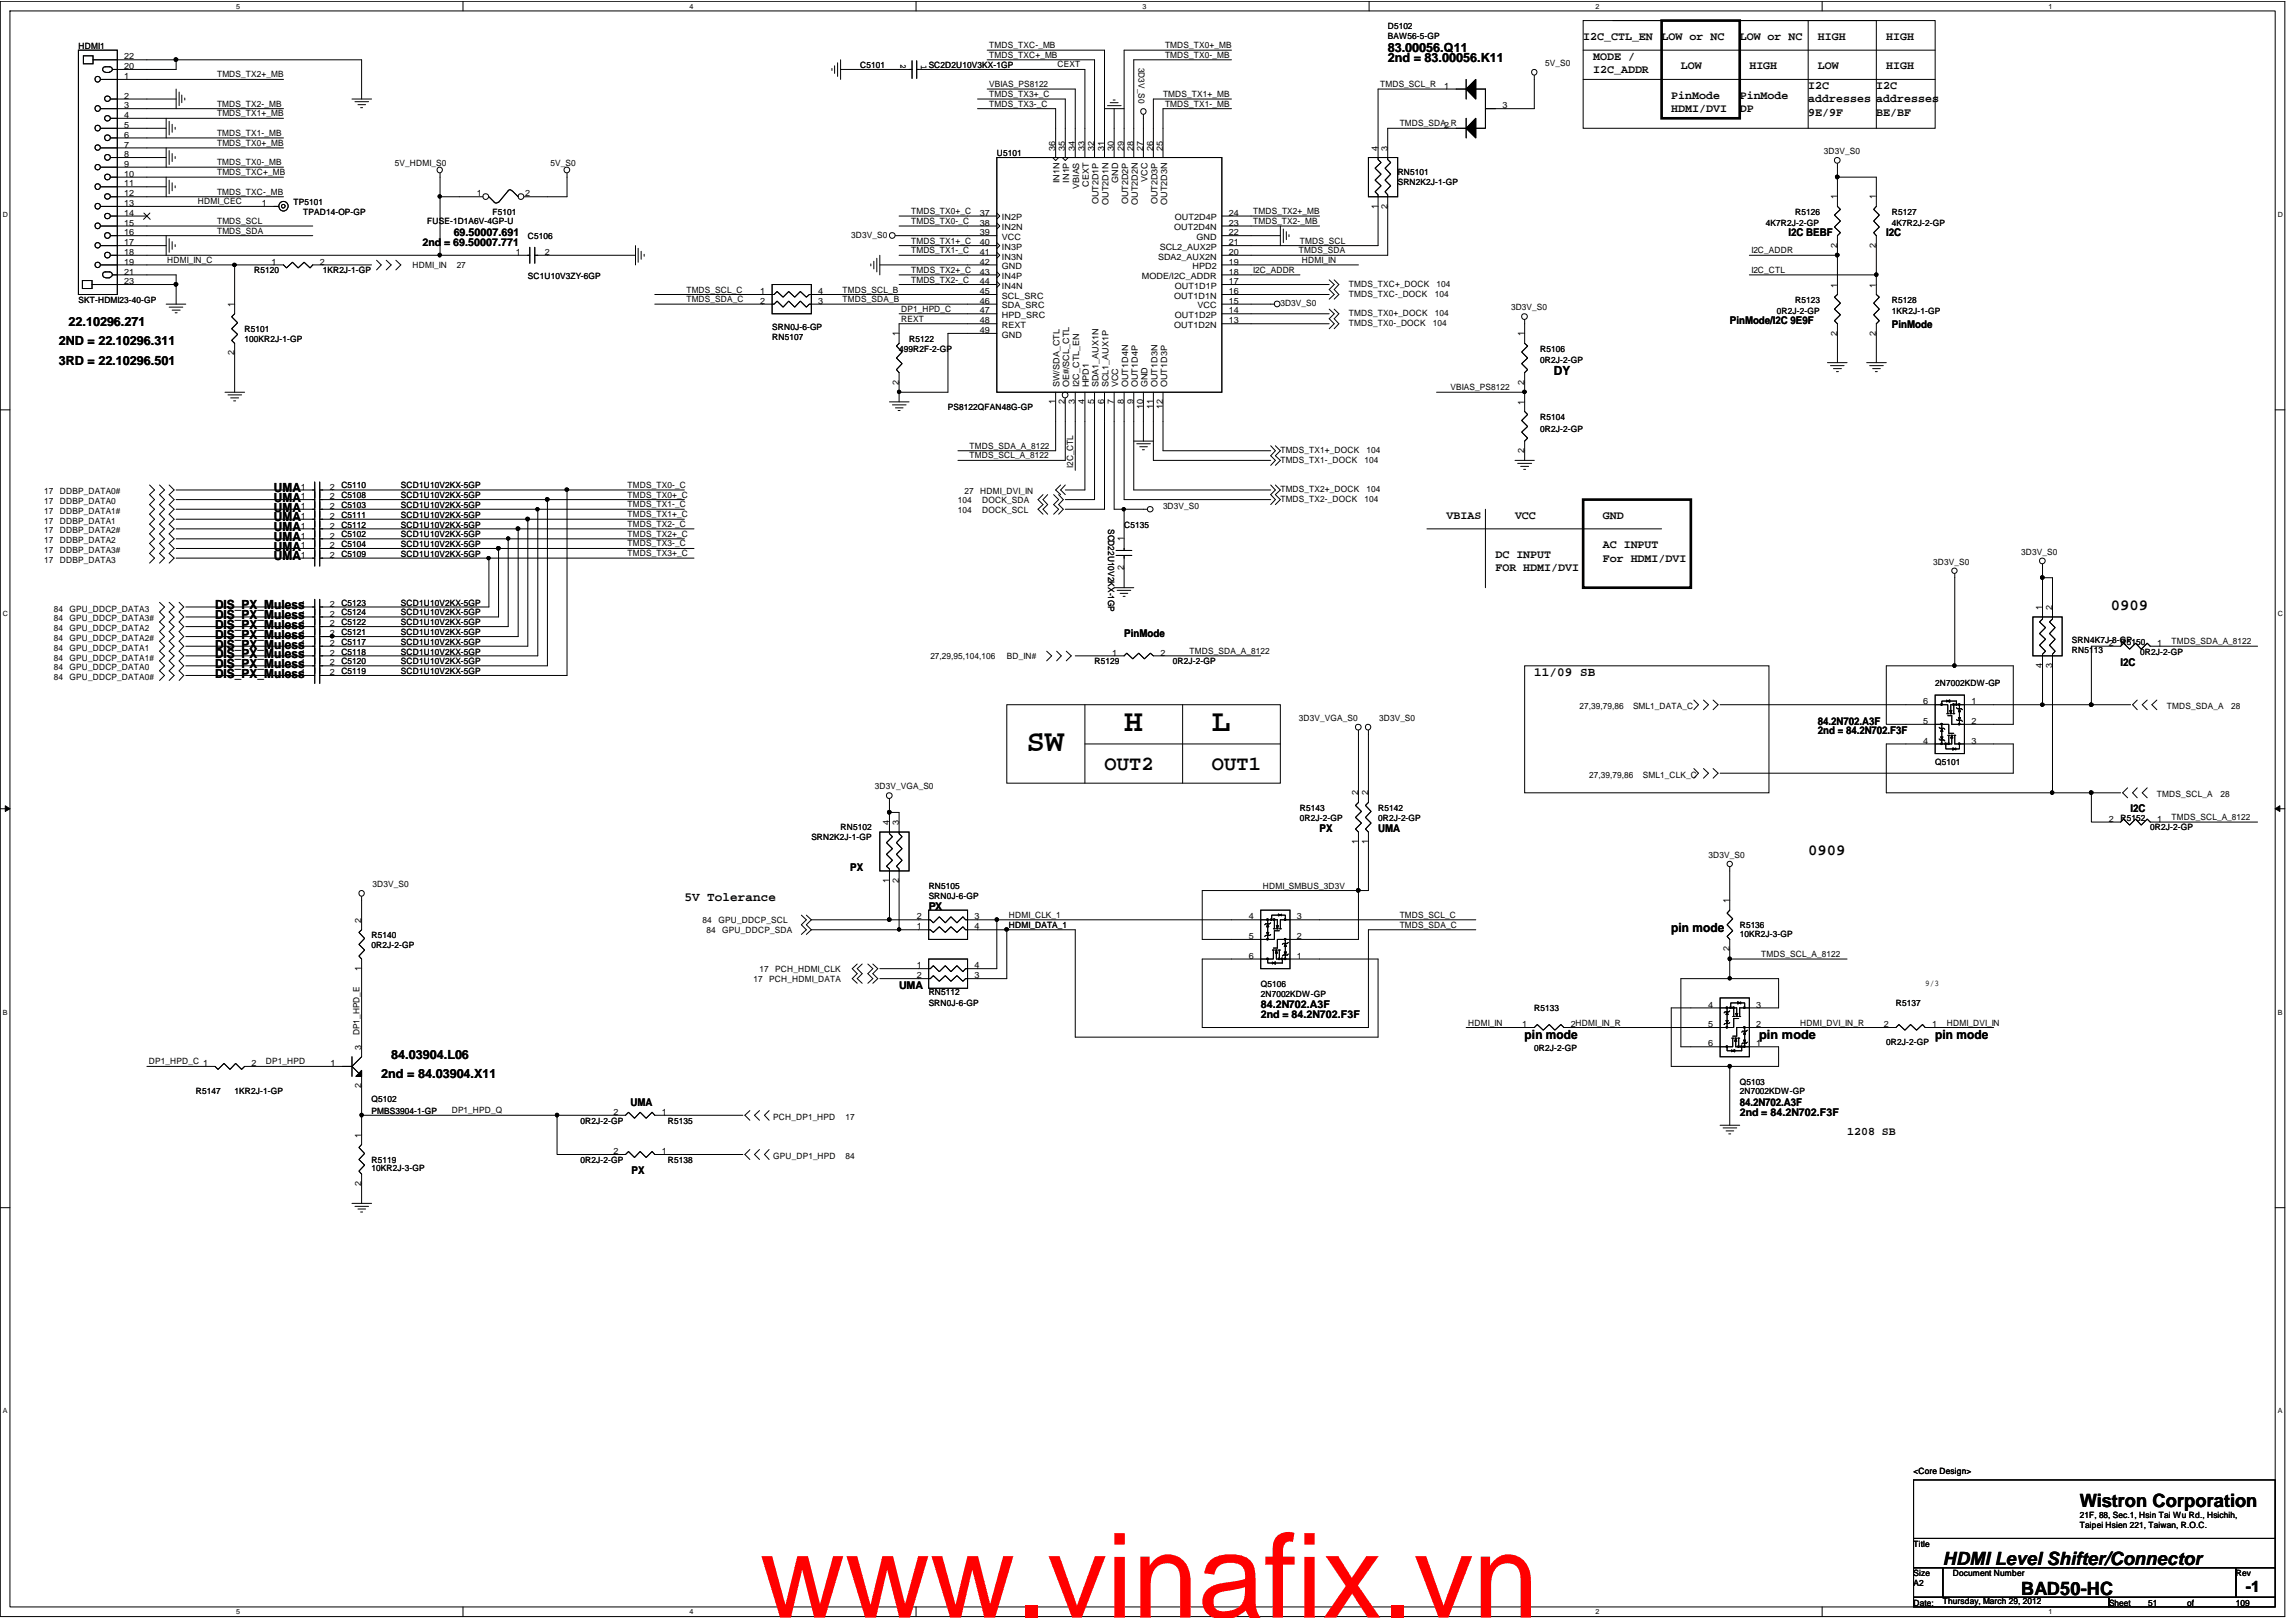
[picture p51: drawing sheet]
<svg xmlns="http://www.w3.org/2000/svg" width="275mm" height="194mm" viewBox="0 0 275 194" stroke-linecap="round" stroke-linejoin="round" font-family="sans-serif">
<defs><g id="words">
<text font-size="14.1" fill="#f00" x="91" y="193.8">www.vinafix.vn</text>
<g font-size="3.7">
<text x="123" y="89.9">SW</text>
<text x="134.7" y="87.6">H</text>
<text x="145.2" y="87.6">L</text>
</g>
<g font-size="2.4">
<text x="132.3" y="92.3">OUT2</text>
<text x="145.2" y="92.3">OUT1</text>
</g>
<g font-size="2.2">
<text x="249.1" y="180.5">Wistron Corporation</text>
<text x="232.7" y="187.5">HDMI Level Shifter/Connector</text>
<text x="242.1" y="191">BAD50-HC</text>
</g>
<g font-size="1.9">
<text x="252.9" y="73.1">0909</text>
<text x="216.6" y="102.4">0909</text>
<text x="269.1" y="190.7">-1</text>
</g>
<g font-size="1.5">
<text x="166.2" y="6.2">83.00056.Q11</text>
<text x="166.2" y="7.4">2nd = 83.00056.K11</text>
<text x="7" y="41.4">2ND = 22.10296.311</text>
<text x="8.2" y="39">22.10296.271</text>
<text x="7" y="43.7">3RD = 22.10296.501</text>
<text x="186.2" y="44.9">DY</text>
<text x="32.8" y="58.9">UMA</text>
<text x="32.8" y="60.1">UMA</text>
<text x="32.8" y="62.4">UMA</text>
<text x="32.8" y="63.6">UMA</text>
<text x="32.8" y="64.8">UMA</text>
<text x="32.8" y="66">UMA</text>
<text x="32.8" y="61.3">UMA</text>
<text x="32.8" y="67.1">UMA</text>
<text x="25.8" y="76.5">DIS_PX_Muless</text>
<text x="25.8" y="75.3">DIS_PX_Muless</text>
<text x="25.8" y="73">DIS_PX_Muless</text>
<text x="25.8" y="74.1">DIS_PX_Muless</text>
<text x="25.8" y="77.7">DIS_PX_Muless</text>
<text x="25.8" y="78.8">DIS_PX_Muless</text>
<text x="25.8" y="81.2">DIS_PX_Muless</text>
<text x="25.8" y="80">DIS_PX_Muless</text>
<text x="183.8" y="81">11/09 SB</text>
<text x="82" y="107.9">5V Tolerance</text>
<text x="200.2" y="111.6">pin mode</text>
<text x="182.6" y="124.5">pin mode</text>
<text x="210.8" y="124.5">pin mode</text>
<text x="231.8" y="124.5">pin mode</text>
<text x="45.7" y="129.2">2nd = 84.03904.X11</text>
<text x="46.9" y="126.8">84.03904.L06</text>
</g>
<g font-size="1.4">
<text x="189.7" y="4.8">I2C_CTL_EN</text>
<text x="199.1" y="4.8">LOW or NC</text>
<text x="208.4" y="4.8">LOW or NC</text>
<text x="217.8" y="4.8">HIGH</text>
<text x="226" y="4.8">HIGH</text>
<text x="190.9" y="7.2">MODE /</text>
<text x="190.9" y="8.8">I2C_ADDR</text>
<text x="200.2" y="11.8">PinMode</text>
<text x="201.4" y="8.3">LOW</text>
<text x="208.4" y="11.8">PinMode</text>
<text x="209.6" y="8.3">HIGH</text>
<text x="216.6" y="10.7">I2C</text>
<text x="217.8" y="8.3">LOW</text>
<text x="224.8" y="10.7">I2C</text>
<text x="226" y="8.3">HIGH</text>
<text x="200.2" y="13.4">HDMI/DVI</text>
<text x="208.4" y="13.4">DP</text>
<text x="216.6" y="12.3">addresses addresses</text>
<text x="216.6" y="13.9">9E/9F</text>
<text x="224.8" y="13.9">BE/BF</text>
<text x="173.3" y="62.2">VBIAS</text>
<text x="181.5" y="62.2">VCC</text>
<text x="192" y="65.7">AC INPUT</text>
<text x="192" y="62.2">GND</text>
<text x="179.1" y="66.9">DC INPUT</text>
<text x="179.1" y="68.4">FOR HDMI/DVI</text>
<text x="192" y="67.3">For HDMI/DVI</text>
<text x="221.3" y="135.9">1208 SB</text>
</g>
<g font-size="1.3">
<text x="50.6" y="29.4">2nd = 69.50007.771</text>
<text x="54.4" y="28.3">69.50007.691</text>
<text x="214.3" y="28.3">I2C BEBF</text>
<text x="226" y="28.3">I2C</text>
<text x="207.2" y="38.8">PinMode/I2C 9E9F</text>
<text x="226.6" y="39.3">PinMode</text>
<text x="134.7" y="76.3">PinMode</text>
<text x="254" y="79.8">I2C</text>
<text x="217.8" y="86.8">84.2N702.A3F</text>
<text x="217.8" y="88">2nd = 84.2N702.F3F</text>
<text x="158.1" y="99.7">PX</text>
<text x="165.1" y="99.7">UMA</text>
<text x="255.2" y="97.3">I2C</text>
<text x="101.9" y="104.4">PX</text>
<text x="111.3" y="109">PX</text>
<text x="107.7" y="118.4">UMA</text>
<text x="151" y="120.7">84.2N702.A3F</text>
<text x="151" y="121.9">2nd = 84.2N702.F3F</text>
<text x="75.5" y="132.4">UMA</text>
<text x="208.4" y="132.4">84.2N702.A3F</text>
<text x="208.4" y="133.6">2nd = 84.2N702.F3F</text>
<text x="75.7" y="140.6">PX</text>
</g>
<g font-size="1">
<text x="9.4" y="5.8">HDMI1</text>
<text x="118.5" y="5.8">TMDS_TXC-_MB</text>
<text x="139.6" y="5.8">TMDS_TX0+_MB</text>
<text x="166.2" y="3.5">D5102</text>
<text x="166.2" y="4.7">BAW56-5-GP</text>
<text x="14.9" y="9.5">1</text>
<text x="14.9" y="11.8">2</text>
<text x="14.9" y="7.1">22</text>
<text x="14.9" y="8.3">20</text>
<text x="26" y="9.3">TMDS_TX2+_MB</text>
<text x="103" y="8.2">C5101</text>
<text x="107.9" y="7.6" transform="rotate(90 107.9 7.6)">2</text>
<text x="110.3" y="7.8" transform="rotate(90 110.3 7.8)">1</text>
<text x="111.3" y="8.2">SC2D2U10V3KX-1GP</text>
<text x="118.5" y="6.9">TMDS_TXC+_MB</text>
<text x="118.5" y="11.6">TMDS_TX3+_C</text>
<text x="118.5" y="10.4">VBIAS_PS8122</text>
<text x="126.7" y="8.1">CEXT</text>
<text x="136.4" y="8.1" transform="rotate(90 136.4 8.1)">3D3V_S0</text>
<text x="139.3" y="11.6">TMDS_TX1+_MB</text>
<text x="139.6" y="6.9">TMDS_TX0-_MB</text>
<text x="165.3" y="10.4">TMDS_SCL_R</text>
<text x="173" y="10.6">1</text>
<text x="185.1" y="7.9">5V_S0</text>
<text x="14.9" y="13">3</text>
<text x="14.9" y="14.1">4</text>
<text x="14.9" y="15.3">5</text>
<text x="14.9" y="16.5">6</text>
<text x="14.9" y="17.7">7</text>
<text x="26" y="13.9">TMDS_TX1+_MB</text>
<text x="26" y="12.8">TMDS_TX2-_MB</text>
<text x="26" y="17.5">TMDS_TX0+_MB</text>
<text x="26" y="16.3">TMDS_TX1-_MB</text>
<text x="118.5" y="12.8">TMDS_TX3-_C</text>
<text x="139.6" y="12.8">TMDS_TX1-_MB</text>
<text x="167.7" y="15.1">TMDS_SDA_R</text>
<text x="173" y="15.3">2</text>
<text x="180" y="13">3</text>
<text x="14.9" y="18.8">8</text>
<text x="14.9" y="20">9</text>
<text x="14.9" y="21.2">10</text>
<text x="14.9" y="22.3">11</text>
<text x="14.9" y="23.5">12</text>
<text x="26" y="19.8">TMDS_TX0-_MB</text>
<text x="26" y="21">TMDS_TXC+_MB</text>
<text x="26" y="23.3">TMDS_TXC-_MB</text>
<text x="47.3" y="19.9">5V_HDMI_S0</text>
<text x="57.1" y="23.5">1</text>
<text x="62.9" y="23.5">2</text>
<text x="65.9" y="19.9">5V_S0</text>
<text x="119.4" y="18.7">U5101</text>
<text x="126.4" y="18" transform="rotate(-90 126.4 18)">36</text>
<text x="126.9" y="22" transform="rotate(-90 126.9 22)">IN1N</text>
<text x="127.6" y="18" transform="rotate(-90 127.6 18)">35</text>
<text x="128.1" y="21.9" transform="rotate(-90 128.1 21.9)">IN1P</text>
<text x="128.8" y="18" transform="rotate(-90 128.8 18)">34</text>
<text x="129.3" y="22.7" transform="rotate(-90 129.3 22.7)">VBIAS</text>
<text x="129.9" y="18" transform="rotate(-90 129.9 18)">33</text>
<text x="130.4" y="22.4" transform="rotate(-90 130.4 22.4)">CEXT</text>
<text x="131.1" y="18" transform="rotate(-90 131.1 18)">32</text>
<text x="132.3" y="18" transform="rotate(-90 132.3 18)">31</text>
<text x="133.4" y="18" transform="rotate(-90 133.4 18)">30</text>
<text x="133.9" y="21.9" transform="rotate(-90 133.9 21.9)">GND</text>
<text x="134.6" y="18" transform="rotate(-90 134.6 18)">29</text>
<text x="135.8" y="18" transform="rotate(-90 135.8 18)">28</text>
<text x="136.9" y="18" transform="rotate(-90 136.9 18)">27</text>
<text x="137.5" y="21.8" transform="rotate(-90 137.5 21.8)">VCC</text>
<text x="138.1" y="18" transform="rotate(-90 138.1 18)">26</text>
<text x="139.3" y="18" transform="rotate(-90 139.3 18)">25</text>
<text x="165" y="18" transform="rotate(-90 165 18)">4</text>
<text x="166.2" y="18" transform="rotate(-90 166.2 18)">3</text>
<text x="167.4" y="21">RN5101</text>
<text x="167.4" y="22.2">SRN2K2J-1-GP</text>
<text x="218.5" y="18.5">3D3V_S0</text>
<text x="220.1" y="23.9" transform="rotate(-90 220.1 23.9)">1</text>
<text x="224.7" y="23.9" transform="rotate(-90 224.7 23.9)">1</text>
<text x="14.9" y="24.7">13</text>
<text x="14.9" y="25.8">14</text>
<text x="14.9" y="27">15</text>
<text x="14.9" y="28.2">16</text>
<text x="14.9" y="29.4">17</text>
<text x="23.7" y="24.5">HDMI_CEC</text>
<text x="26" y="26.8">TMDS_SCL</text>
<text x="26" y="28">TMDS_SDA</text>
<text x="31.4" y="24.7">1</text>
<text x="35.2" y="24.6">TP5101</text>
<text x="36.3" y="25.7">TPAD14-OP-GP</text>
<text x="51.2" y="26.9">FUSE-1D1A6V-4GP-U</text>
<text x="59" y="25.7">F5101</text>
<text x="63.2" y="28.7">C5106</text>
<text x="102" y="28.5">3D3V_S0</text>
<text x="109.1" y="29.2">TMDS_TX1+_C</text>
<text x="109.1" y="26.8">TMDS_TX0-_C</text>
<text x="109.1" y="25.6">TMDS_TX0+_C</text>
<text x="117.4" y="28.2">39</text>
<text x="117.4" y="25.8">37</text>
<text x="117.4" y="27">38</text>
<text x="117.4" y="29.4">40</text>
<text x="120" y="28.7">VCC</text>
<text x="120" y="26.4">IN2P</text>
<text x="120" y="27.6">IN2N</text>
<text x="120" y="29.9">IN3P</text>
<text x="131.6" y="24.5" transform="rotate(-90 131.6 24.5)">OUT2D1P</text>
<text x="132.8" y="24.6" transform="rotate(-90 132.8 24.6)">OUT2D1N</text>
<text x="135.1" y="24.5" transform="rotate(-90 135.1 24.5)">OUT2D2P</text>
<text x="136.3" y="24.6" transform="rotate(-90 136.3 24.6)">OUT2D2N</text>
<text x="138.6" y="24.5" transform="rotate(-90 138.6 24.5)">OUT2D3P</text>
<text x="138.9" y="29.9">SCL2_AUX2P</text>
<text x="139.8" y="24.6" transform="rotate(-90 139.8 24.6)">OUT2D3N</text>
<text x="140.7" y="27.6">OUT2D4N</text>
<text x="140.8" y="26.4">OUT2D4P</text>
<text x="143.3" y="28.7">GND</text>
<text x="147.2" y="25.8">24</text>
<text x="147.2" y="28.2">22</text>
<text x="147.2" y="27">23</text>
<text x="147.2" y="29.4">21</text>
<text x="150.1" y="26.8">TMDS_TX2-_MB</text>
<text x="150.1" y="25.6">TMDS_TX2+_MB</text>
<text x="155.7" y="29.2">TMDS_SCL</text>
<text x="165" y="25" transform="rotate(-90 165 25)">1</text>
<text x="166.2" y="25" transform="rotate(-90 166.2 25)">2</text>
<text x="211.6" y="27.1">4K7R2J-2-GP</text>
<text x="215.1" y="25.7">R5126</text>
<text x="220.1" y="29.7" transform="rotate(-90 220.1 29.7)">2</text>
<text x="224.7" y="29.7" transform="rotate(-90 224.7 29.7)">2</text>
<text x="226.6" y="25.7">R5127</text>
<text x="226.6" y="27.1">4K7R2J-2-GP</text>
<text x="14.9" y="30.5">18</text>
<text x="14.9" y="31.7">19</text>
<text x="14.9" y="32.9">21</text>
<text x="14.9" y="34">23</text>
<text x="20" y="31.5">HDMI_IN_C</text>
<text x="30.5" y="32.7">R5120</text>
<text x="32.5" y="31.7">1</text>
<text x="38.3" y="31.7">2</text>
<text x="38.7" y="32.7">1KR2J-1-GP</text>
<text x="49.4" y="32.1">HDMI_IN</text>
<text x="54.7" y="32.1">27</text>
<text x="61.8" y="30.5">1</text>
<text x="63.2" y="33.4">SC1U10V3ZY-6GP</text>
<text x="65.3" y="30.5">2</text>
<text x="82.2" y="35">TMDS_SCL_C</text>
<text x="91.1" y="35.2">1</text>
<text x="98" y="35.2">4</text>
<text x="100.9" y="35">TMDS_SCL_B</text>
<text x="109.1" y="30.3">TMDS_TX1-_C</text>
<text x="109.1" y="33.8">TMDS_TX2-_C</text>
<text x="109.1" y="32.7">TMDS_TX2+_C</text>
<text x="117.4" y="35.2">45</text>
<text x="117.4" y="30.5">41</text>
<text x="117.4" y="32.9">43</text>
<text x="117.4" y="34">44</text>
<text x="117.4" y="31.7">42</text>
<text x="120" y="35.8">SCL_SRC</text>
<text x="120" y="31.1">IN3N</text>
<text x="120" y="33.4">IN4P</text>
<text x="120" y="34.6">IN4N</text>
<text x="120" y="32.2">GND</text>
<text x="136.8" y="33.4">MODE/I2C_ADDR</text>
<text x="138.7" y="31.1">SDA2_AUX2N</text>
<text x="140.7" y="35.8">OUT1D1N</text>
<text x="140.8" y="34.6">OUT1D1P</text>
<text x="142.9" y="32.2">HPD2</text>
<text x="147.2" y="30.5">20</text>
<text x="147.2" y="34">17</text>
<text x="147.2" y="32.9">18</text>
<text x="147.2" y="35.2">16</text>
<text x="147.2" y="31.7">19</text>
<text x="150.1" y="32.7">I2C_ADDR</text>
<text x="155.6" y="30.3">TMDS_SDA</text>
<text x="156" y="31.5">HDMI_IN</text>
<text x="161.6" y="34.4">TMDS_TXC+_DOCK</text>
<text x="161.6" y="35.6">TMDS_TXC-_DOCK</text>
<text x="171.9" y="35.6">104</text>
<text x="172.1" y="34.4">104</text>
<text x="209.8" y="32.7">I2C_CTL</text>
<text x="209.8" y="30.3">I2C_ADDR</text>
<text x="220.1" y="34.4" transform="rotate(-90 220.1 34.4)">1</text>
<text x="224.7" y="34.4" transform="rotate(-90 224.7 34.4)">1</text>
<text x="9.4" y="36.3">SKT-HDMI23-40-GP</text>
<text x="28.1" y="36.7" transform="rotate(-90 28.1 36.7)">1</text>
<text x="29.3" y="39.8">R5101</text>
<text x="29.3" y="40.9">100KR2J-1-GP</text>
<text x="82.2" y="36.2">TMDS_SDA_C</text>
<text x="91.1" y="36.4">2</text>
<text x="92.5" y="40.7">RN5107</text>
<text x="92.5" y="39.5">SRN0J-6-GP</text>
<text x="98" y="36.4">3</text>
<text x="100.9" y="36.2">TMDS_SDA_B</text>
<text x="107.7" y="40.3" transform="rotate(-90 107.7 40.3)">1</text>
<text x="107.9" y="38.5">REXT</text>
<text x="107.9" y="37.3">DP1_HPD_C</text>
<text x="108.9" y="40.9">R5122</text>
<text x="117.4" y="36.4">46</text>
<text x="117.4" y="37.5">47</text>
<text x="117.4" y="38.7">48</text>
<text x="117.4" y="39.9">49</text>
<text x="120" y="36.9">SDA_SRC</text>
<text x="120" y="38.1">HPD_SRC</text>
<text x="120" y="39.3">REXT</text>
<text x="120" y="40.5">GND</text>
<text x="140.7" y="39.3">OUT1D2N</text>
<text x="140.8" y="38.1">OUT1D2P</text>
<text x="143.5" y="36.9">VCC</text>
<text x="147.2" y="37.5">14</text>
<text x="147.2" y="38.7">13</text>
<text x="147.2" y="36.4">15</text>
<text x="153.4" y="36.7">3D3V_S0</text>
<text x="161.6" y="37.9">TMDS_TX0+_DOCK</text>
<text x="161.6" y="39.1">TMDS_TX0-_DOCK</text>
<text x="171.7" y="39.1">104</text>
<text x="171.9" y="37.9">104</text>
<text x="181" y="37.2">3D3V_S0</text>
<text x="182.6" y="40.3" transform="rotate(-90 182.6 40.3)">1</text>
<text x="212.9" y="37.7">0R2J-2-GP</text>
<text x="215.1" y="36.3">R5123</text>
<text x="220.1" y="40.2" transform="rotate(-90 220.1 40.2)">2</text>
<text x="224.7" y="40.2" transform="rotate(-90 224.7 40.2)">2</text>
<text x="226.6" y="36.3">R5128</text>
<text x="226.6" y="37.7">1KR2J-1-GP</text>
<text x="28.1" y="42.6" transform="rotate(-90 28.1 42.6)">2</text>
<text x="107.7" y="46.1" transform="rotate(-90 107.7 46.1)">2</text>
<text x="107.7" y="42.1">499R2F-2-GP</text>
<text x="126.9" y="46.4" transform="rotate(-90 126.9 46.4)">SW/SDA_CTL</text>
<text x="128.1" y="46.4" transform="rotate(-90 128.1 46.4)">OE#/SCL_CTL</text>
<text x="129.3" y="46.4" transform="rotate(-90 129.3 46.4)">I2C_CTL_EN</text>
<text x="130.4" y="46.4" transform="rotate(-90 130.4 46.4)">HPD1</text>
<text x="131.6" y="46.4" transform="rotate(-90 131.6 46.4)">SDA1_AUX1N</text>
<text x="132.8" y="46.4" transform="rotate(-90 132.8 46.4)">SCL1_AUX1P</text>
<text x="133.9" y="46.4" transform="rotate(-90 133.9 46.4)">VCC</text>
<text x="135.1" y="46.4" transform="rotate(-90 135.1 46.4)">OUT1D4N</text>
<text x="136.3" y="46.4" transform="rotate(-90 136.3 46.4)">OUT1D4P</text>
<text x="137.5" y="46.4" transform="rotate(-90 137.5 46.4)">GND</text>
<text x="138.6" y="46.4" transform="rotate(-90 138.6 46.4)">OUT1D3N</text>
<text x="139.8" y="46.4" transform="rotate(-90 139.8 46.4)">OUT1D3P</text>
<text x="173.8" y="46.7">VBIAS_PS8122</text>
<text x="182.6" y="46.1" transform="rotate(-90 182.6 46.1)">2</text>
<text x="184.5" y="42.1">R5106</text>
<text x="184.5" y="43.5">0R2J-2-GP</text>
<text x="113.6" y="49.1">PS8122QFAN48G-GP</text>
<text x="116.2" y="53.8">TMDS_SDA_A_8122</text>
<text x="126.4" y="48.4" transform="rotate(-90 126.4 48.4)">1</text>
<text x="127.6" y="48.4" transform="rotate(-90 127.6 48.4)">2</text>
<text x="128.8" y="48.4" transform="rotate(-90 128.8 48.4)">3</text>
<text x="129.9" y="48.4" transform="rotate(-90 129.9 48.4)">4</text>
<text x="131.1" y="48.4" transform="rotate(-90 131.1 48.4)">5</text>
<text x="132.3" y="48.4" transform="rotate(-90 132.3 48.4)">6</text>
<text x="133.4" y="48.4" transform="rotate(-90 133.4 48.4)">7</text>
<text x="134.6" y="48.4" transform="rotate(-90 134.6 48.4)">8</text>
<text x="135.8" y="48.4" transform="rotate(-90 135.8 48.4)">9</text>
<text x="136.9" y="49" transform="rotate(-90 136.9 49)">10</text>
<text x="138.1" y="49" transform="rotate(-90 138.1 49)">11</text>
<text x="139.3" y="49" transform="rotate(-90 139.3 49)">12</text>
<text x="182.6" y="48.5" transform="rotate(-90 182.6 48.5)">1</text>
<text x="184.5" y="50.3">R5104</text>
<text x="184.5" y="51.7">0R2J-2-GP</text>
<text x="5.3" y="59.2">17</text>
<text x="7.2" y="59.2">DDBP_DATA0#</text>
<text x="36" y="59.8">1</text>
<text x="36" y="58.7">1</text>
<text x="39.5" y="59.8">2</text>
<text x="39.5" y="58.7">2</text>
<text x="40.9" y="59.7">C5108</text>
<text x="40.9" y="58.5">C5110</text>
<text x="48" y="59.7">SCD1U10V2KX-5GP</text>
<text x="48" y="58.5">SCD1U10V2KX-5GP</text>
<text x="75.2" y="59.6">TMDS_TX0+_C</text>
<text x="75.2" y="58.5">TMDS_TX0-_C</text>
<text x="115.6" y="59.2">27</text>
<text x="116.2" y="54.9">TMDS_SCL_A_8122</text>
<text x="117.4" y="59.2">HDMI_DVI_IN</text>
<text x="128.6" y="56.1" transform="rotate(-90 128.6 56.1)">I2C_CTL</text>
<text x="153.4" y="59">TMDS_TX2+_DOCK</text>
<text x="153.4" y="54.3">TMDS_TX1+_DOCK</text>
<text x="153.4" y="55.5">TMDS_TX1-_DOCK</text>
<text x="163.5" y="55.5">104</text>
<text x="163.7" y="59">104</text>
<text x="163.7" y="54.3">104</text>
<text x="182.6" y="54.3" transform="rotate(-90 182.6 54.3)">2</text>
<text x="5.3" y="60.4">17</text>
<text x="5.3" y="61.6">17</text>
<text x="5.3" y="62.7">17</text>
<text x="5.3" y="63.9">17</text>
<text x="5.3" y="65.1">17</text>
<text x="7.2" y="60.4">DDBP_DATA0</text>
<text x="7.2" y="61.6">DDBP_DATA1#</text>
<text x="7.2" y="62.7">DDBP_DATA1</text>
<text x="7.2" y="63.9">DDBP_DATA2#</text>
<text x="7.2" y="65.1">DDBP_DATA2</text>
<text x="36" y="62.2">1</text>
<text x="36" y="63.3">1</text>
<text x="36" y="64.5">1</text>
<text x="36" y="65.7">1</text>
<text x="36" y="61">1</text>
<text x="39.5" y="62.2">2</text>
<text x="39.5" y="63.3">2</text>
<text x="39.5" y="64.5">2</text>
<text x="39.5" y="65.7">2</text>
<text x="39.5" y="61">2</text>
<text x="40.9" y="62">C5111</text>
<text x="40.9" y="63.2">C5112</text>
<text x="40.9" y="64.3">C5102</text>
<text x="40.9" y="65.5">C5104</text>
<text x="40.9" y="60.8">C5103</text>
<text x="48" y="62">SCD1U10V2KX-5GP</text>
<text x="48" y="63.2">SCD1U10V2KX-5GP</text>
<text x="48" y="64.3">SCD1U10V2KX-5GP</text>
<text x="48" y="65.5">SCD1U10V2KX-5GP</text>
<text x="48" y="60.8">SCD1U10V2KX-5GP</text>
<text x="75.2" y="65.5">TMDS_TX3-_C</text>
<text x="75.2" y="63.1">TMDS_TX2-_C</text>
<text x="75.2" y="60.8">TMDS_TX1-_C</text>
<text x="75.2" y="62">TMDS_TX1+_C</text>
<text x="75.2" y="64.3">TMDS_TX2+_C</text>
<text x="114.8" y="61.4">104</text>
<text x="114.8" y="60.2">104</text>
<text x="117.7" y="61.4">DOCK_SCL</text>
<text x="117.7" y="60.2">DOCK_SDA</text>
<text x="132.8" y="63.3" transform="rotate(90 132.8 63.3)">SCD22U10V2KX-1GP</text>
<text x="134.6" y="64.9" transform="rotate(-90 134.6 64.9)">1</text>
<text x="134.7" y="63.2">C5135</text>
<text x="139.3" y="61">3D3V_S0</text>
<text x="153.4" y="60.1">TMDS_TX2-_DOCK</text>
<text x="163.5" y="60.1">104</text>
<text x="5.3" y="66.2">17</text>
<text x="5.3" y="67.4">17</text>
<text x="7.2" y="66.2">DDBP_DATA3#</text>
<text x="7.2" y="67.4">DDBP_DATA3</text>
<text x="36" y="66.8">1</text>
<text x="39.5" y="66.8">2</text>
<text x="40.9" y="66.7">C5109</text>
<text x="48" y="66.7">SCD1U10V2KX-5GP</text>
<text x="75.2" y="66.6">TMDS_TX3+_C</text>
<text x="134.6" y="68.3" transform="rotate(-90 134.6 68.3)">2</text>
<text x="231.6" y="67.6">3D3V_S0</text>
<text x="242.1" y="66.5">3D3V_S0</text>
<text x="6.4" y="74.4">84</text>
<text x="6.4" y="75.6">84</text>
<text x="6.4" y="76.8">84</text>
<text x="6.4" y="73.3">84</text>
<text x="6.4" y="77.9">84</text>
<text x="8.3" y="74.4">GPU_DDCP_DATA3#</text>
<text x="8.3" y="75.6">GPU_DDCP_DATA2</text>
<text x="8.3" y="76.8">GPU_DDCP_DATA2#</text>
<text x="8.3" y="73.3">GPU_DDCP_DATA3</text>
<text x="8.3" y="77.9">GPU_DDCP_DATA1</text>
<text x="36" y="76.2">1</text>
<text x="36" y="75">1</text>
<text x="36" y="72.7">1</text>
<text x="36" y="73.9">1</text>
<text x="36" y="77.4">1</text>
<text x="39.5" y="76.2">2</text>
<text x="39.5" y="75">2</text>
<text x="39.5" y="72.7">2</text>
<text x="39.5" y="73.9">2</text>
<text x="39.5" y="77.4">2</text>
<text x="40.9" y="76.1">C5121</text>
<text x="40.9" y="74.9">C5122</text>
<text x="40.9" y="72.5">C5123</text>
<text x="40.9" y="73.7">C5124</text>
<text x="40.9" y="77.2">C5117</text>
<text x="48" y="76.1">SCD1U10V2KX-5GP</text>
<text x="48" y="74.9">SCD1U10V2KX-5GP</text>
<text x="48" y="72.5">SCD1U10V2KX-5GP</text>
<text x="48" y="73.7">SCD1U10V2KX-5GP</text>
<text x="48" y="77.2">SCD1U10V2KX-5GP</text>
<text x="244.6" y="73.1" transform="rotate(-90 244.6 73.1)">1</text>
<text x="245.8" y="73.1" transform="rotate(-90 245.8 73.1)">2</text>
<text x="248.2" y="77">SRN4K7J-8-GP</text>
<text x="252.6" y="77.4">2</text>
<text x="254" y="77.2">R5150</text>
<text x="258.4" y="77.4">1</text>
<text x="260.1" y="77.2">TMDS_SDA_A_8122</text>
<text x="6.4" y="81.4">84</text>
<text x="6.4" y="79.1">84</text>
<text x="6.4" y="80.3">84</text>
<text x="8.3" y="81.4">GPU_DDCP_DATA0#</text>
<text x="8.3" y="79.1">GPU_DDCP_DATA1#</text>
<text x="8.3" y="80.3">GPU_DDCP_DATA0</text>
<text x="36" y="78.5">1</text>
<text x="36" y="80.9">1</text>
<text x="36" y="79.7">1</text>
<text x="39.5" y="78.5">2</text>
<text x="39.5" y="80.9">2</text>
<text x="39.5" y="79.7">2</text>
<text x="40.9" y="78.4">C5118</text>
<text x="40.9" y="80.7">C5119</text>
<text x="40.9" y="79.6">C5120</text>
<text x="48" y="78.4">SCD1U10V2KX-5GP</text>
<text x="48" y="80.7">SCD1U10V2KX-5GP</text>
<text x="48" y="79.6">SCD1U10V2KX-5GP</text>
<text x="111.5" y="78.9">27,29,95,104,106</text>
<text x="120.6" y="78.9">BD_IN#</text>
<text x="131.1" y="79.6">R5129</text>
<text x="133.2" y="78.5">1</text>
<text x="139" y="78.5">2</text>
<text x="140.5" y="79.6">0R2J-2-GP</text>
<text x="142.5" y="78.3">TMDS_SDA_A_8122</text>
<text x="231.8" y="82.1">2N7002KDW-GP</text>
<text x="244.6" y="80" transform="rotate(-90 244.6 80)">4</text>
<text x="245.8" y="80" transform="rotate(-90 245.8 80)">3</text>
<text x="248.2" y="78.2">RN5113</text>
<text x="256.4" y="78.4">0R2J-2-GP</text>
<text x="155.6" y="86.4">3D3V_VGA_S0</text>
<text x="165.2" y="86.4">3D3V_S0</text>
<text x="189.2" y="85">27,39,79,86</text>
<text x="195.6" y="85">SML1_DATA_C</text>
<text x="230.4" y="89.1">4</text>
<text x="230.4" y="86.7">5</text>
<text x="230.4" y="84.4">6</text>
<text x="236.2" y="84.4">1</text>
<text x="236.2" y="86.7">2</text>
<text x="236.2" y="89.1">3</text>
<text x="259.6" y="85">TMDS_SDA_A</text>
<text x="267.3" y="85">28</text>
<text x="104.8" y="94.6">3D3V_VGA_S0</text>
<text x="162.7" y="95.3" transform="rotate(-90 162.7 95.3)">2</text>
<text x="163.9" y="95.3" transform="rotate(-90 163.9 95.3)">2</text>
<text x="190.4" y="93.1">27,39,79,86</text>
<text x="196.8" y="93.1">SML1_CLK_C</text>
<text x="231.8" y="91.6">Q5101</text>
<text x="258.4" y="95.5">TMDS_SCL_A</text>
<text x="266" y="95.5">28</text>
<text x="97.2" y="100.7">SRN2K2J-1-GP</text>
<text x="100.7" y="99.5">RN5102</text>
<text x="106.5" y="98.8" transform="rotate(-90 106.5 98.8)">4</text>
<text x="107.7" y="98.8" transform="rotate(-90 107.7 98.8)">3</text>
<text x="155.7" y="97.1">R5143</text>
<text x="155.7" y="98.3">0R2J-2-GP</text>
<text x="162.7" y="101.1" transform="rotate(-90 162.7 101.1)">1</text>
<text x="163.9" y="101.1" transform="rotate(-90 163.9 101.1)">1</text>
<text x="165.1" y="97.1">R5142</text>
<text x="165.1" y="98.3">0R2J-2-GP</text>
<text x="252.6" y="98.4">2</text>
<text x="254" y="98.3">R5152</text>
<text x="257.6" y="99.5">0R2J-2-GP</text>
<text x="258.4" y="98.4">1</text>
<text x="260.1" y="98.2">TMDS_SCL_A_8122</text>
<text x="44.6" y="106.3">3D3V_S0</text>
<text x="106.5" y="105.8" transform="rotate(-90 106.5 105.8)">1</text>
<text x="107.7" y="105.8" transform="rotate(-90 107.7 105.8)">2</text>
<text x="111.3" y="106.5">RN5105</text>
<text x="111.3" y="107.7">SRN0J-6-GP</text>
<text x="151.3" y="106.4">HDMI_SMBUS_3D3V</text>
<text x="204.7" y="102.8">3D3V_S0</text>
<text x="43.3" y="110.5" transform="rotate(-90 43.3 110.5)">2</text>
<text x="44.5" y="112.4">R5140</text>
<text x="44.5" y="113.5">0R2J-2-GP</text>
<text x="84.2" y="110.6">84</text>
<text x="84.7" y="111.8">84</text>
<text x="86.1" y="110.6">GPU_DDCP_SCL</text>
<text x="86.5" y="111.8">GPU_DDCP_SDA</text>
<text x="109.8" y="111.3">1</text>
<text x="109.8" y="110.1">2</text>
<text x="116.7" y="110.1">3</text>
<text x="116.7" y="111.3">4</text>
<text x="120.8" y="111.1">HDMI_DATA_1</text>
<text x="120.8" y="109.9">HDMI_CLK_1</text>
<text x="149.6" y="110.1">4</text>
<text x="149.6" y="112.5">5</text>
<text x="155.4" y="112.5">2</text>
<text x="155.4" y="110.1">3</text>
<text x="167.7" y="109.9">TMDS_SCL_C</text>
<text x="167.7" y="111.1">TMDS_SDA_C</text>
<text x="207.2" y="114" transform="rotate(-90 207.2 114)">2</text>
<text x="207.2" y="108.2" transform="rotate(-90 207.2 108.2)">1</text>
<text x="208.4" y="111.2">R5136</text>
<text x="208.4" y="112.2">10KR2J-3-GP</text>
<text x="43.3" y="116.3" transform="rotate(-90 43.3 116.3)">1</text>
<text x="90.3" y="117.6">17</text>
<text x="91" y="116.5">17</text>
<text x="92.1" y="117.6">PCH_HDMI_DATA</text>
<text x="92.9" y="116.5">PCH_HDMI_CLK</text>
<text x="109.8" y="116">1</text>
<text x="109.8" y="117.2">2</text>
<text x="111.3" y="119.1">RN5112</text>
<text x="116.7" y="117.2">3</text>
<text x="116.7" y="116">4</text>
<text x="149.6" y="114.8">6</text>
<text x="151" y="118.2">Q5106</text>
<text x="151" y="119.4">2N7002KDW-GP</text>
<text x="155.4" y="114.8">1</text>
<text x="211" y="114.6">TMDS_SCL_A_8122</text>
<text x="230.6" y="118.1">9/3</text>
<text x="43.1" y="124" transform="rotate(-90 43.1 124)">DP1_HPD_E</text>
<text x="43.3" y="125.7" transform="rotate(-90 43.3 125.7)">3</text>
<text x="111.3" y="120.5">SRN0J-6-GP</text>
<text x="175.9" y="122.8">HDMI_IN</text>
<text x="182.4" y="123">1</text>
<text x="183.8" y="121.1">R5133</text>
<text x="183.8" y="125.9">0R2J-2-GP</text>
<text x="188.2" y="123">2HDMI_IN_R</text>
<text x="204.6" y="120.7">4</text>
<text x="204.6" y="123">5</text>
<text x="204.6" y="125.3">6</text>
<text x="210.4" y="125.3">1</text>
<text x="210.4" y="123">2</text>
<text x="210.4" y="120.7">3</text>
<text x="215.7" y="122.8">HDMI_DVI_IN_R</text>
<text x="225.7" y="123">2</text>
<text x="226" y="125.2">0R2J-2-GP</text>
<text x="227.1" y="120.5">R5137</text>
<text x="231.5" y="123">1</text>
<text x="233.2" y="122.8">HDMI_DVI_IN</text>
<text x="17.8" y="127.5">DP1_HPD_C 1</text>
<text x="23.5" y="131.1">R5147</text>
<text x="28.1" y="131.1">1KR2J-1-GP</text>
<text x="30.1" y="127.7">2</text>
<text x="31.9" y="127.5">DP1_HPD</text>
<text x="39.6" y="127.7">1</text>
<text x="43.3" y="130.4" transform="rotate(-90 43.3 130.4)">2</text>
<text x="208.4" y="129.9">Q5103</text>
<text x="208.4" y="131.1">2N7002KDW-GP</text>
<text x="43.3" y="136.3" transform="rotate(-90 43.3 136.3)">1</text>
<text x="44.5" y="132">Q5102</text>
<text x="44.5" y="133.4">PMBS3904-1-GP</text>
<text x="54.1" y="133.4">DP1_HPD_Q</text>
<text x="69.6" y="134.6">0R2J-2-GP</text>
<text x="73.5" y="133.6">2</text>
<text x="79.3" y="133.6">1</text>
<text x="80" y="134.6">R5135</text>
<text x="92.6" y="134.1">PCH_DP1_HPD</text>
<text x="101.3" y="134.1">17</text>
<text x="43.3" y="142.1" transform="rotate(-90 43.3 142.1)">2</text>
<text x="44.5" y="139.3">R5119</text>
<text x="44.5" y="140.3">10KR2J-3-GP</text>
<text x="69.6" y="139.3">0R2J-2-GP</text>
<text x="73.5" y="138.2">2</text>
<text x="79.3" y="138.2">1</text>
<text x="80" y="139.3">R5138</text>
<text x="92.6" y="138.8">GPU_DP1_HPD</text>
<text x="101.3" y="138.8">84</text>
<text x="229.2" y="176.5">&lt;Core Design&gt;</text>
<text x="229.2" y="185.3">Title</text>
<text x="249.1" y="181.8">21F, 88, Sec.1, Hsin Tai Wu Rd., Hsichih,</text>
<text x="249.1" y="183">Taipei Hsien 221, Taiwan, R.O.C.</text>
<text x="229.2" y="188.8">Size</text>
<text x="229.2" y="190">A2</text>
<text x="233.9" y="188.8">Document Number</text>
<text x="267.9" y="188.8">Rev</text>
<text x="229.2" y="192.3">Date:</text>
<text x="232.7" y="192.1">Thursday, March 29, 2012</text>
<text x="252.7" y="192.3">Sheet</text>
<text x="257.4" y="192.3">51</text>
<text x="262" y="192.3">of</text>
<text x="267.9" y="192.3">109</text>
</g>
<g font-size=".9">
<text x="28.3" y="1">5</text>
<text x="82.6" y="1">4</text>
<text x="136.9" y="1">3</text>
<text x="191.1" y="1">2</text>
<text x="245.4" y="1">1</text>
<text x=".4" y="26">D</text>
<text x="272.9" y="26">D</text>
<text x=".4" y="73.7">C</text>
<text x="272.9" y="73.7">C</text>
<text x=".4" y="121.5">B</text>
<text x="272.9" y="121.5">B</text>
<text x=".4" y="169.3">A</text>
<text x="272.9" y="169.3">A</text>
<text x="28.3" y="193.4">5</text>
<text x="82.6" y="193.4">4</text>
<text x="191.1" y="193.4">2</text>
<text x="245.4" y="193.4">1</text>
</g>
</g></defs>
<path d="M0 .2h273.7v193.4h-273.7zM1.2 1.3h271.4v191.2h-271.4z" fill="none" stroke="#000" stroke-width=".12"/>
<g fill="#fff">
<path d="M28.3 .3h.5v.9h-.5z"/>
<path d="M28.3 192.6h.5v1h-.5z"/>
</g>
<path d="M55.5 .2v1.1M55.5 192.5v1.1" fill="none" stroke="#000" stroke-width=".12"/>
<g fill="#fff">
<path d="M82.6 .3h.5v.9h-.5z"/>
<path d="M82.6 192.6h.5v1h-.5z"/>
</g>
<path d="M109.7 .2v1.1M109.7 192.5v1.1" fill="none" stroke="#000" stroke-width=".12"/>
<g fill="#fff">
<path d="M136.9 .3h.4v.9h-.4z"/>
<path d="M136.9 192.6h.4v1h-.4z"/>
</g>
<path d="M164 .2v1.1M164 192.5v1.1" fill="none" stroke="#000" stroke-width=".12"/>
<g fill="#fff">
<path d="M191.1 .3h.5v.9h-.5z"/>
<path d="M191.1 192.6h.5v1h-.5z"/>
</g>
<path d="M218.3 .2v1.1M218.3 192.5v1.1" fill="none" stroke="#000" stroke-width=".12"/>
<g fill="#fff">
<path d="M245.4 .3h.5v.9h-.5z"/>
<path d="M245.4 192.6h.5v1h-.5z"/>
<path d="M.4 25.2h.6v1h-.6z"/>
<path d="M272.9 25.2h.6v1h-.6z"/>
<path d="M.4 73h.6v.9h-.6z"/>
<path d="M272.9 73h.6v.9h-.6z"/>
</g>
<path d="M0 49.1h1.2M272.6 49.1h1.1" fill="none" stroke="#000" stroke-width=".12"/>
<g fill="#fff">
<path d="M.4 120.8h.5v.9h-.5z"/>
<path d="M272.9 120.8h.5v.9h-.5z"/>
</g>
<path d="M0 96.9h1.2M.6 96.5l.6 .4-.6 .3zM272.6 96.9l.5-.4v.7zM272.6 96.9h1.1" fill="none" stroke="#000" stroke-width=".12"/>
<path d="M.6 96.5l.6 .4-.6 .3zM272.6 96.9l.5-.4v.7z" fill="#000"/>
<g fill="#fff">
<path d="M.4 168.6h.5v.9h-.5z"/>
<path d="M272.9 168.6h.5v.9h-.5z"/>
</g>
<g fill="none" stroke="#000" stroke-width=".12">
<path d="M17.6 18.9h2.3M17.6 15.4h2.3M17.6 11.9h3.5M17.6 7.2h3.5M17.6 14.2h16.4M17.6 9.5h16.4M17.6 13h16.4M17.6 17.7h16.4M17.6 16.5h16.4M19.9 17.7v2.3M19.9 14.2v2.3M20.3 18v1.7"/>
<path d="M20.3 14.5v1.7M20.6 18.4v.9M20.6 14.9v.9M20.9 7h.3l.1 .1-.1 .2-.1 .1-.2-.1zM21 18.8v.2M21 15.2v.3M21.1 7.2v1.1h-3.5M21.1 10.7v2.3M21.1 7.2h22.2v4.7M21.5 11v1.7M21.8 11.4v.9M22.1 11.7v.3"/>
<path d="M42.2 11.9h2.3M42.5 12.2h1.7M42.9 12.5h.9M43.2 12.9h.2M99.7 8.2v.2M100 7.9v.9M100.3 7.5v1.7M100.7 8.3h7M100.7 7.2v2.3M111.3 8.3h18.7v7.1M117.1 11.9h10.5v3.5M117.1 13h9.4v2.4"/>
<path d="M118.3 10.7h10.5v4.7M118.3 6h14v9.4M118.3 7.2h12.8v8.2M132.3 13h2.4M132.7 12.7h1.6M133 12.3h.9M133.4 12h.2M133.5 13v2.4M137 13.7v1.7M147.5 11.9h-9.3v3.5M147.5 6h-12.8v9.4M147.5 13h-8.2v2.4"/>
<path d="M147.5 7.2h-11.7v8.2M173.3 10.7h-8.2v7M173.3 15.4h-7.1v2.3M183.8 9v4h-3.5M189.7 2.5h42.1v12.9h-42.1zM189.7 6h42.1M189.7 9.5h42.1M193.2 2.5h31.6v12.9M199.1 2.5v11.7M208.4 2.5v11.7M216.6 2.5v12.9M220.1 19.6v1.6h4.7v3.5l-.3 .4 .6 .7-.6 .7 .6 .7-.6 .7 .3 .3v4.7"/>
<path d="M17.6 29.4h2.3M17.6 32.9h3.5v1.2M17.6 28.2h19.9M17.6 24.7h14M17.6 31.7h10.5M17.6 22.4h2.3M17.6 34.1h3.5M17.6 30.6h35.1M17.6 27.1h19.9M17.6 20h16.4M17.6 21.2h16.4M17.6 23.6h16.4"/>
<path d="M19.9 21.2v2.4M19.9 36.4h2.4M19.9 28.2v2.4M20.3 21.6v1.6M20.3 36.8h1.6M20.3 28.6v1.6M20.6 37.1h1M20.6 21.9v1M20.6 28.9v1M20.9 33.9h.3l.1 .1-.1 .2-.1 .1-.2-.1zM21 22.3v.2M21 37.5h.2"/>
<path d="M21 29.3v.2M21.1 34.1v2.3M27.9 31.6h.3l.1 .1-.1 .2h-.1h-.2zM28.1 31.7v4.7M28.1 31.7h4.7M38.7 31.7h5.8M45.1 31.2l.6 .5-.6 .6M46.3 31.2l.6 .5-.6 .6M47.4 31.2l.6 .5-.6 .6M52.5 30.4h.3l.1 .1-.1 .2-.1 .1-.2-.1zM52.5 23.4h.3l.1 .1-.1 .2h-.1h-.2zM52.7 23.6h2.3"/>
<path d="M52.7 30.6h9.4M52.7 23.6v7M52.7 20.7v2.9M65.6 30.6h10.5M67.9 20.7v2.9h-2.3M76.1 29.4v2.3M76.4 29.7v1.7M76.8 30.1v1M77.2 30.5v.2M78.4 35.3h12.9M78.4 36.4h12.9M98.4 35.3h21"/>
<path d="M98.4 36.4h21M104.3 31.6v.3M104.7 31.3v.9M105 30.9v1.7M105.4 30.6v2.3M105.4 31.7h10.5M107.3 28.2h8.6M107.7 29.4h8.2M107.7 27.1h8.2M107.7 25.9h8.2M107.7 30.6h8.2M107.7 37.6h11.7"/>
<path d="M107.7 34.1h8.2M107.7 32.9h8.2M115.9 39.9h-2.3v7.1h-5.9M119.4 38.8h-11.7v1.1M149.9 37.6h9.3M149.9 34.1h9.3M149.9 27.1h8.2M149.9 25.9h8.2M149.9 28.2h3.5M149.9 32.9h5.8M149.9 36.4h2.8M149.9 31.7h12.8"/>
<path d="M149.9 38.8h9.3M149.9 35.3h9.3M153.4 27.1v2.3M153.7 27.4v1.7M154.1 27.8v.9M154.4 28.1v.2M159.2 33.5l.6 .6-.6 .6 .6 .6-.6 .5M159.2 37l.6 .6-.6 .6 .6 .6-.6 .6M159.8 33.5l.6 .6-.6 .6 .6 .6-.6 .5M159.8 37l.6 .6-.6 .6 .6 .6-.6 .6M165.1 24.7v4.7h-15.2M166.2 24.7v5.9h-16.3"/>
<path d="M182.6 38.3v1.6M209.6 32.9h15.2v1.2M209.6 30.6h10.5M219.9 21h.3l.1 .2-.1 .1-.1 .1-.2-.1zM219.9 30.4h.3l.1 .1-.1 .2-.1 .1-.2-.1zM220.1 21.2v2.4M220.1 39.9v3.5M220.1 30.6v3.5M220.1 29.4v1.2M224.6 32.7h.3l.1 .2-.1 .2h-.1h-.2zM224.8 39.9v3.5M17.9 58.1l.6 .6-.6 .5 .6 .6-.6 .6 .6 .6-.6 .6 .6 .6-.6 .6 .6 .5-.6 .6 .6 .6-.6 .6 .6 .6-.6 .6 .6 .6-.6 .6"/>
<path d="M19.1 58.1l.6 .6-.6 .5 .6 .6-.6 .6 .6 .6-.6 .6 .6 .6-.6 .6 .6 .5-.6 .6 .6 .6-.6 .6 .6 .6-.6 .6 .6 .6-.6 .6M20.3 58.1l.6 .6-.6 .5 .6 .6-.6 .6 .6 .6-.6 .6 .6 .6-.6 .6 .6 .5-.6 .6 .6 .6-.6 .6 .6 .6-.6 .6 .6 .6-.6 .6M21.1 59.8h16.6M21.1 58.7h15.2M27 47h2.3M27.3 47.3h1.6M27.6 47.7h1M28 48h.2M28.1 42.3v4.7M37.7 58.9v1.9M38.3 59.8h27.3M38.3 58.9v1.9"/>
<path d="M39.8 58.7h28.1M65.4 59.7h.3l.1 .1-.1 .2h-.2h-.1zM65.6 59.8h16.4M65.6 59.8v20h-25.8M67.7 58.5h.4v.2v.1h-.2h-.2zM67.9 58.7h14.1M67.9 58.7v22.2h-28.1M106.6 48.1h2.3M106.9 48.5h1.6M107.3 48.9h.9M107.6 46.8h.2l.1 .1-.1 .2h-.1h-.1zM107.6 49.2h.2"/>
<path d="M107.7 45.8v1.2M107.7 47v1.1M125 59.2l-.6 .6 .6 .6-.6 .6 .6 .6M125.5 59.2l-.5 .6 .5 .6-.5 .6 .5 .6M126.2 59.2l.6 .6-.6 .6 .6 .6-.6 .6M126.5 47v7h-11.7M126.8 59.2l.6 .6-.6 .6 .6 .6-.6 .6M127.1 58.1l-.6 .6 .6 .5M127.6 58.1l-.5 .6 .5 .5M127.6 50.5v4.6h-12.8M128.8 50.5v5.8M130 50.5v8.2h-2.4"/>
<path d="M131.1 50.5v9.3h-3.5M132.3 50.5v10.5h-4.7M133.5 50.5v10.5h1.2M134.7 50.5v9.3h17.5M135.8 50.5v8.2h16.4M135.8 52.8h2.4M136.2 53.2h1.6M136.5 53.5h1M136.9 53.9h.2M137 50.5v2.3M138.2 50.5v4.6h14M139.3 50.5v3.5h12.9"/>
<path d="M152.2 58.1l.6 .6-.6 .5 .6 .6-.6 .6M152.2 53.4l.6 .6-.6 .6 .6 .5-.6 .6M152.8 58.1l.6 .6-.6 .5 .6 .6-.6 .6M152.8 53.4l.6 .6-.6 .6 .6 .5-.6 .6M172.1 47h10.5M181.5 55.1h2.3M181.8 55.5h1.7M182.2 55.9h.9M182.5 46.8h.3v.1v.2h-.2h-.1zM182.5 56.2h.3M182.6 47v1.1M182.6 54v1.1"/>
<path d="M182.6 45.8v1.2M218.9 43.4h2.4M219.3 43.8h1.6M219.6 44.2h1M220 44.5h.2M223.6 43.4h2.4M224 43.8h1.6M224.3 44.2h1M224.7 44.5h.2M19.1 72.1l.6 .6-.6 .6 .6 .6-.6 .6 .6 .6-.6 .6 .6 .6-.6 .5 .6 .6-.6 .6 .6 .6-.6 .6 .6 .6-.6 .6 .6 .5-.6 .6M20.3 72.1l.6 .6-.6 .6 .6 .6-.6 .6 .6 .6-.6 .6 .6 .6-.6 .5 .6 .6-.6 .6 .6 .6-.6 .6 .6 .6-.6 .6 .6 .5-.6 .6M21.1 63.3h15.2"/>
<path d="M21.1 64.5h15.2M21.1 66.9h16.6M21.1 61h15.2M21.1 65.7h15.2M21.1 62.2h15.2M21.5 72.1l.5 .6-.5 .6 .5 .6-.5 .6 .5 .6-.5 .6 .5 .6-.5 .5 .5 .6-.5 .6 .5 .6-.5 .6 .5 .6-.5 .6 .5 .5-.5 .6M22.3 77.4h14M22.3 76.3h15.4M22.3 75.1h15.4M22.3 73.9h14M22.3 79.8h14M22.3 78.6h14"/>
<path d="M22.3 72.7h15.4M37.7 75.3v1.9M37.7 74.1v1.9M37.7 65.9v1.9M37.7 71.8v1.9M38.3 66.9h20.3v5.8h-20.3M38.3 76.3h.4M38.3 75.3v1.9M38.3 74.1v1.9M38.3 65.9v1.9M38.3 71.8v1.9M38.7 76.3h1.1"/>
<path d="M39.6 76.1h.3l.1 .1-.1 .1-.1 .1-.2-.1zM39.8 65.7h19.9M39.8 63.3h22.3M39.8 64.5h21.1M39.8 62.2h23.4M39.8 61h24.6M58.4 66.7h.3v.2v.1l-.2 .1-.1-.1zM58.6 66.9h24.5M59.5 65.5h.3l.1 .2-.1 .1-.1 .1-.2-.1zM59.7 65.7v8.2h-19.9M59.7 65.7h23.4M60.7 64.4h.3l.1 .1-.1 .1-.1 .1-.2-.1z"/>
<path d="M60.9 64.5h21.1M60.9 64.5v10.6h-22.6M61.9 63.2h.3l.1 .1-.1 .2h-.2h-.1zM62.1 63.3v13h-22.3M62.1 63.3h21M63 62h.4v.2v.1l-.2 .1-.2-.1zM63.2 62.2h18.8M63.2 62.2v15.2h-23.4M64.2 60.9h.3l.1 .1-.1 .1-.1 .1-.2-.1zM64.4 61h17.6M64.4 61v17.6h-24.6M125.4 78l.6 .6-.6 .6"/>
<path d="M126.6 78l.5 .6-.5 .6M127.7 78l.6 .6-.6 .6M128.8 78.6h5.9l.3-.4 .7 .7 .7-.7 .7 .7 .7-.7 .4 .4h12.8M133.5 70.4h2.3M133.8 70.7h1.7M134.2 71.1h.9M134.5 60.9h.3v.1v.1l-.2 .1-.1-.1zM134.5 71.4h.3M134.7 68v2.4M134.7 61h2.8M134.7 61v3.5M170.9 63.3h28.2"/>
<path d="M177.9 61v9.4M182.6 79.8h29.3v15.2h-29.3zM189.7 61v9.4M234 79.6h.3v.1v.2l-.2 .1-.1-.1zM234.2 79.8h7v7h-2.4M234.2 79.8h-8.2v7h2.3M234.2 68.7v11.1M244.5 69h.3l.1 .2-.1 .1-.2 .1-.1-.1zM244.7 69.2v3.5M244.7 79.8v4.6M244.7 67.6v1.6M244.7 69.2h1.2v3.5"/>
<path d="M245.9 79.8v15.2M270.5 77.4h-12.9l-.4-.4-.7 .8-.7-.8-.7 .8-.7-.8-.4 .4h-3.5v7M22.3 80.9h14M106.4 97.1h.3l.1 .2-.1 .1-.2 .1-.1-.1zM106.6 97.3v1.2M106.6 97.3h1.1v1.2M106.6 95.7v1.6M120.6 84.4h32.8v9.4h-32.8zM130 84.4v9.4M130 89.1h23.4M141.7 84.4v9.4M162.7 87.5v7.5"/>
<path d="M163.9 87.5v7.5M202.9 83.9l.6 .5-.6 .6M202.9 92.1l.6 .5-.6 .6M204.1 83.9l.6 .5-.6 .6M204.1 92.1l.6 .5-.6 .6M205.2 83.9l.6 .5-.6 .6M205.2 92.1l.6 .5-.6 .6M206.1 84.4h22.2M228.3 89.1h-2.3v5.9h19.9M238.8 84.4h5.9M238.8 89.1h2.4v3.5h-35.1M244.5 84.3h.3l.1 .1-.1 .1-.2 .1-.1-.1z"/>
<path d="M244.7 84.4h5.8M245.7 94.8h.3v.1v.2l-.2 .1-.1-.1zM245.9 95h4.6M250.4 84.3h.3v.1v.1l-.2 .1-.1-.1zM250.4 94.8h.3v.1v.2l-.2 .1-.1-.1zM250.5 84.4h4.7M250.5 95v3.5h2.4M250.5 95h3.5M254.9 94.4l-.6 .6 .6 .6M256 83.9l-.5 .5 .5 .6M256 94.4l-.5 .6 .5 .6M257.2 94.4l-.6 .6 .6 .6"/>
<path d="M257.2 83.9l-.6 .5 .6 .6M258.4 83.9l-.6 .5 .6 .6M258.7 98.5h11.8M43.3 116v9.4M43.3 107.4v2.8M96 109.6l.6 .6-.6 .6 .6 .6-.6 .5M96.6 109.6l.6 .6M97.2 111.4h10.5M97.2 110.2h9.4M97.2 110.2l-.6 .6 .6 .6M97.2 111.4l-.6 .5M102.7 115.5l-.6 .5 .6 .6-.6 .6 .6 .6"/>
<path d="M103.3 115.5l-.6 .5 .6 .6-.6 .6 .6 .6M104 115.5l.6 .5-.6 .6 .6 .6-.6 .6M104.6 115.5l.6 .5-.6 .6 .6 .6-.6 .6M105.4 117.2h4.7M105.4 116h4.7M106.4 110h.3l.1 .1-.1 .2-.2 .1-.1-.1zM106.6 110.2h3.5M106.6 105.5v4.7M107.6 111.2h.2l.1 .1-.1 .2h-.1h-.1zM107.7 105.5v5.9M107.7 111.4h2.4M117.1 111.4h3.5"/>
<path d="M117.1 116h2.3M117.1 110.2h2.3M119.3 110h.2l.1 .1-.1 .2-.1 .1-.1-.1zM120.4 111.2h.3l.1 .1-.1 .2h-.1h-.2zM120.6 111.4v5.8h-3.5M120.6 111.4h8.2v12.8h36.3v-9.3h-7M147.5 110.2h-28.1v5.8M158.1 110.2h18.7M162.6 106.5h.3v.1v.2l-.2 .1-.1-.1zM162.7 106.7v5.8h-4.6M162.7 106.7h-18.7v5.8h3.5M162.7 100.8v5.9"/>
<path d="M163.9 100.8v5.9h-1.2M176.8 111.4h-12.9v11.7h-19.9v-8.2h3.5M207.1 117h.2l.1 .2-.1 .1-.1 .1-.1-.1zM207.1 114.7h.2l.1 .1-.1 .2-.1 .1-.1-.1zM207.2 117.2h5.9v3.5M207.2 114.9h14.1M207.2 114.9v2.3M207.2 117.2h-5.8v8.2h1.2M207.2 103.8v5.2l-.3 .4 .7 .7-.7 .7 .7 .7-.7 .7 .3 .3v2.4M17.6 127.7h7M30.5 127.7h9.3M43.2 133.4h.2l.1 .2-.1 .1-.1 .1-.1-.1z"/>
<path d="M43.3 133.6v2.3M43.3 130.1v3.5M43.3 133.6h23.4M66.6 133.4h.3v.2v.1l-.2 .1-.1-.1zM66.7 133.6h7.1M66.7 133.6v4.7h7.1M79.6 138.3h9.4M79.6 133.6h9.4M89.8 137.7l-.6 .6 .6 .6M89.8 133l-.6 .6 .6 .6M91 137.7l-.6 .6 .6 .6M91 133l-.6 .6 .6 .6"/>
<path d="M92.1 137.7l-.5 .6 .5 .6M92.1 133l-.5 .6 .5 .6M175.6 123.1h7M188.5 123.1h14.1M202.6 120.7h-2.4v7h7M206.1 134.8h2.3M206.4 135.1h1.7M206.8 135.5h.9M207.1 127.6h.2l.1 .1-.1 .2h-.1h-.1zM207.1 135.8h.2M207.2 127.7v7.1M213.1 125.4v2.3h-5.9"/>
<path d="M213.1 123.1h12.9M231.8 123.1h7M0 144.7h1.2M42.2 144.1h2.3M42.5 144.5h1.7M42.9 144.8h.9M43.2 145.2h.2M43.3 141.8v2.3M272.6 144.7h1.1M229.2 177.3h43.4v7h-43.4zM229.2 184.3h43.4v3.5h-43.4zM229.2 187.8h3.5v3.5h-3.5z"/>
<path d="M229.2 191.3h23.5v1.2h-23.5zM232.7 187.8h35.2v3.5h-35.2zM252.7 191.3h19.9v1.2h-19.9zM267.9 187.8h4.7v3.5h-4.7z"/>
<circle cx="137" cy="13.3" r=".33"/>
<circle cx="183.8" cy="8.7" r=".33"/>
<circle cx="220.1" cy="19.2" r=".35"/>
<circle cx="52.7" cy="20.4" r=".33"/>
<circle cx="67.9" cy="20.4" r=".35"/>
<circle cx="106.9" cy="28.2" r=".35"/>
<circle cx="153" cy="36.4" r=".35"/>
<circle cx="182.6" cy="37.9" r=".35"/>
<circle cx="137.8" cy="61" r=".34"/>
<circle cx="234.1" cy="68.4" r=".32"/>
<circle cx="244.7" cy="67.2" r=".35"/>
<circle cx="106.5" cy="95.3" r=".35"/>
<circle cx="162.7" cy="87.1" r=".35"/>
<circle cx="163.9" cy="87.1" r=".33"/>
<circle cx="43.3" cy="107" r=".33"/>
<circle cx="207.2" cy="103.5" r=".32"/>
</g>
<g fill="#000">
<path d="M20.9 7h.3l.1 .1-.1 .2-.1 .1-.2-.1z" fill-rule="evenodd"/>
<path d="M20.9 33.9h.3l.1 .1-.1 .2-.1 .1-.2-.1z" fill-rule="evenodd"/>
<path d="M27.9 31.6h.3l.1 .1-.1 .2h-.1h-.2z" fill-rule="evenodd"/>
<path d="M52.5 30.4h.3l.1 .1-.1 .2-.1 .1-.2-.1z" fill-rule="evenodd"/>
<path d="M52.5 23.4h.3l.1 .1-.1 .2h-.1h-.2z" fill-rule="evenodd"/>
<path d="M219.9 21h.3l.1 .2-.1 .1-.1 .1-.2-.1z" fill-rule="evenodd"/>
<path d="M219.9 30.4h.3l.1 .1-.1 .2-.1 .1-.2-.1z" fill-rule="evenodd"/>
<path d="M224.6 32.7h.3l.1 .2-.1 .2h-.1h-.2z" fill-rule="evenodd"/>
<path d="M65.4 59.7h.3l.1 .1-.1 .2h-.2h-.1z" fill-rule="evenodd"/>
<path d="M67.7 58.5h.4v.2v.1h-.2h-.2z" fill-rule="evenodd"/>
<path d="M107.6 46.8h.2l.1 .1-.1 .2h-.1h-.1z" fill-rule="evenodd"/>
<path d="M182.5 46.8h.3v.1v.2h-.2h-.1z" fill-rule="evenodd"/>
<path d="M39.6 76.1h.3l.1 .1-.1 .1-.1 .1-.2-.1z" fill-rule="evenodd"/>
<path d="M58.4 66.7h.3v.2v.1l-.2 .1-.1-.1z" fill-rule="evenodd"/>
<path d="M59.5 65.5h.3l.1 .2-.1 .1-.1 .1-.2-.1z" fill-rule="evenodd"/>
<path d="M60.7 64.4h.3l.1 .1-.1 .1-.1 .1-.2-.1z" fill-rule="evenodd"/>
<path d="M61.9 63.2h.3l.1 .1-.1 .2h-.2h-.1z" fill-rule="evenodd"/>
<path d="M63 62h.4v.2v.1l-.2 .1-.2-.1z" fill-rule="evenodd"/>
<path d="M64.2 60.9h.3l.1 .1-.1 .1-.1 .1-.2-.1z" fill-rule="evenodd"/>
<path d="M134.5 60.9h.3v.1v.1l-.2 .1-.1-.1z" fill-rule="evenodd"/>
<path d="M234 79.6h.3v.1v.2l-.2 .1-.1-.1z" fill-rule="evenodd"/>
<path d="M244.5 69h.3l.1 .2-.1 .1-.2 .1-.1-.1z" fill-rule="evenodd"/>
<path d="M106.4 97.1h.3l.1 .2-.1 .1-.2 .1-.1-.1z" fill-rule="evenodd"/>
<path d="M244.5 84.3h.3l.1 .1-.1 .1-.2 .1-.1-.1z" fill-rule="evenodd"/>
<path d="M245.7 94.8h.3v.1v.2l-.2 .1-.1-.1z" fill-rule="evenodd"/>
<path d="M250.4 84.3h.3v.1v.1l-.2 .1-.1-.1z" fill-rule="evenodd"/>
<path d="M250.4 94.8h.3v.1v.2l-.2 .1-.1-.1z" fill-rule="evenodd"/>
<path d="M250.4 84.3h.3v.1v.1l-.2 .1-.1-.1z" fill-rule="evenodd"/>
<path d="M106.4 110h.3l.1 .1-.1 .2-.2 .1-.1-.1z" fill-rule="evenodd"/>
<path d="M107.6 111.2h.2l.1 .1-.1 .2h-.1h-.1z" fill-rule="evenodd"/>
<path d="M119.3 110h.2l.1 .1-.1 .2-.1 .1-.1-.1z" fill-rule="evenodd"/>
<path d="M120.4 111.2h.3l.1 .1-.1 .2h-.1h-.2z" fill-rule="evenodd"/>
<path d="M162.6 106.5h.3v.1v.2l-.2 .1-.1-.1z" fill-rule="evenodd"/>
<path d="M207.1 117h.2l.1 .2-.1 .1-.1 .1-.1-.1z" fill-rule="evenodd"/>
<path d="M207.1 114.7h.2l.1 .1-.1 .2-.1 .1-.1-.1z" fill-rule="evenodd"/>
<path d="M43.2 133.4h.2l.1 .2-.1 .1-.1 .1-.1-.1z" fill-rule="evenodd"/>
<path d="M66.6 133.4h.3v.2v.1l-.2 .1-.1-.1z" fill-rule="evenodd"/>
<path d="M207.1 127.6h.2l.1 .1-.1 .2h-.1h-.1z" fill-rule="evenodd"/>
</g>
<path d="M199.1 2.5h9.3v11.7h-9.3zM189.7 59.8h12.9v10.6h-12.9z" fill="none" stroke="#000" stroke-width=".32"/>
<circle cx="127.6" cy="47.3" r=".35" fill="#fff"/>
<g fill="none" stroke="#000" stroke-width=".12">
<path d="M119.4 18.9h27v28.1h-27zM126.1 18.9l.4 .3 .3-.3M126.5 15.4v3.5M127.3 18.9l.3 .3 .4-.3M127.6 15.4v3.5M128.8 15.4v3.5M130 15.4v3.5M131.1 15.4v3.5M132.3 15.4v3.5M133.5 15.4v3.5M134.7 15.4v3.5M135.8 15.4v3.5"/>
<path d="M137 15.4v3.5M138.2 15.4v3.5M139.3 15.4v3.5M173.3 15.4h2.3M173.3 10.7h2.3M175.6 10.7l1.2-1.2v2.4zM175.6 14.2v2.3M175.6 9.5v2.4M176.8 14.2v2.3l-1.2-1.1zM176.8 10.7h1.1v4.7h-1.1M177.9 13h2.4M107.7 39.9v1.2l-.3 .3 .7 .8-.7 .7 .7 .7-.7 .7 .3 .3v1.2"/>
<path d="M115.9 34.1h3.5M115.9 32.9h3.5M115.9 31.7h3.5M115.9 30.6h3.5M115.9 29.4h3.5M115.9 27.1h3.5M115.9 25.9h3.5M115.9 28.2h3.5M115.9 39.9h3.5M119.4 25.5l.4 .4-.4 .3M119.4 26.7l.4 .4-.4 .3M119.4 29.1l.4 .3-.4 .4"/>
<path d="M119.4 30.2l.4 .4-.4 .3M119.4 32.6l.4 .3-.4 .4M119.4 33.7l.4 .4-.4 .3M146.4 38.8h3.5M146.4 37.6h3.5M146.4 35.3h3.5M146.4 34.1h3.5M146.4 32.9h3.5M146.4 31.7h3.5M146.4 30.6h3.5M146.4 29.4h3.5M146.4 27.1h3.5"/>
<path d="M146.4 25.9h3.5M146.4 28.2h3.5M146.4 36.4h3.5M182.6 39.9v1.2l.4 .3-.7 .8 .7 .7-.7 .7 .7 .7-.4 .3v1.2M36.3 58.7h1.4M37.7 57.7v1.9M38.3 58.7h1.5M38.3 57.7v1.9M127.6 47.7v2.8M128.8 47v3.5M130 47v3.5M131.1 47v3.5"/>
<path d="M132.3 47v3.5M133.5 47v3.5M134.7 47v3.5M135.8 47v3.5M137 47v3.5M138.2 47v3.5M139.3 47v3.5M182.6 48.1v1.2l.4 .4-.7 .7 .7 .7-.7 .7 .7 .7-.4 .3v1.2M36.3 73.9h1.4M36.3 62.2h1.4M37.7 72.9v1.9M37.7 61.2v1.9"/>
<path d="M38.3 73.9h1.5M38.3 62.2h1.5M38.3 72.9v1.9M38.3 61.2v1.9M162.7 95v1.1l-.3 .4 .7 .7-.7 .7 .7 .7-.7 .7 .3 .4v1.1M163.9 95v1.1l-.3 .4 .7 .7-.7 .7 .7 .7-.7 .7 .3 .4v1.1M110.1 111.4h1.4l.3 .3 .7-.7 .7 .7 .7-.7 .7 .7 .8-.7 .3 .4h1.4M110.1 110.2h1.4l.3 .3 .7-.7 .7 .7 .7-.7 .7 .7 .8-.7 .3 .4h1.4M111.3 109h4.6v3.5h-4.6zM226 123.1h1.1l.4-.4 .7 .7 .7-.7 .7 .7 .7-.7 .3 .4h1.2"/>
<circle cx="127.6" cy="47.3" r=".35"/>
</g>
<path d="M176.8 14.2v2.3l-1.2-1.1zM175.6 10.7l1.2-1.2v2.4z" fill="#000"/>
<circle cx="58.2" cy="23.5" r=".35" fill="#fff"/>
<g fill="none" stroke="#000" stroke-width=".12">
<path d="M55 23.6h2.9"/>
<circle cx="58.2" cy="23.5" r=".35"/>
</g>
<circle cx="62.4" cy="23.5" r=".35" fill="#fff"/>
<g fill="none" stroke="#000" stroke-width=".12">
<path d="M9.4 6h4.7v29.3h-4.7zM10 6.7h1.1v.9h-1.1zM11.1 7.2h6.5M12.7 8.7h.4M13.1 8.6l.3-.1a.3 .3 0 0 0-.3-.5h-.4a.32 .32 0 0 0-.4 .3 .32 .32 0 0 0 .3 .3M13.3 11.9h4.3M13.3 14.2h4.3M13.3 16.5h4.3M13.5 8.3h4.1M17.6 18.9h-4.3M17.6 9.5h-5.5M17.6 13h-5.5"/>
<path d="M17.6 17.7h-5.5M17.6 15.4h-5.5M20.9 7h.3l.1 .1-.1 .2-.1 .1-.2-.1zM107.7 8.3h1.6M109.3 7.3v2.1M109.8 7.3v2.1M109.8 8.3h1.5M163.9 18.9h3.5v4.7h-3.5zM165.1 17.7v1.4l.3 .4-.7 .6 .7 .8-.7 .7 .7 .7-.7 .7 .4 .3v1.4M166.2 17.7v1.4l.4 .4-.7 .6 .7 .8-.7 .7 .7 .7-.7 .7 .3 .3v1.4M9.9 33.6h1.1v1h-1.1zM11 34.1h6.6"/>
<path d="M12.7 33.3h.4M13.1 33.2a.34 .34 0 0 0 .4-.3 .34 .34 0 0 0-.4-.3h-.4a.34 .34 0 0 0-.4 .3 .34 .34 0 0 0 .3 .3M13.5 32.9h4.1M17.2 25.5l.8 .8M17.6 21.2h-4.3M17.6 23.6h-4.3M17.6 25.9h-4.3M17.6 28.2h-4.3M17.6 30.6h-4.3M17.6 20h-5.5M17.6 22.4h-5.5M17.6 24.7h-5.5"/>
<path d="M17.6 27.1h-5.5M17.6 29.4h-5.5M17.6 31.7h-5.5M18 25.5l-.8 .8M20.9 33.9h.3l.1 .1-.1 .2-.1 .1-.2-.1zM27.9 31.6h.3l.1 .1-.1 .2h-.1h-.2zM28.1 36.4v1.2l-.3 .3 .7 .8-.7 .7 .7 .7-.7 .7 .3 .3v1.2M31.6 24.7h1.8M32.8 31.7h1.2l.3 .4 .7-.7 .7 .7 .7-.7 .7 .7 .4-.4h1.2M33.8 24.5h.3l.1 .2-.1 .1-.2 .1-.1-.1zM52.5 30.4h.3l.1 .1-.1 .2-.1 .1-.2-.1zM52.5 23.4h.3l.1 .1-.1 .2h-.1h-.2z"/>
<path d="M58.6 23.6l.6 .6M59.7 24.2a.34 .34 0 0 1-.5 0M61.3 22.9l-.2-.2-.1 .1-1.3 1.4M61.4 22.9l.7 .7M62.1 30.6h1.4M62.8 23.6h2.8M63.5 29.6v1.9M64.1 29.6v1.9M64.1 30.6h1.5M91.3 35.3h1.4l.4-.4 .7 .7 .7-.7 .7 .7 .7-.7 .7 .7 .4-.3h1.4M91.3 36.4h1.4l.4-.3 .7 .7 .7-.7 .7 .7 .7-.7 .7 .7 .4-.4h1.4M92.5 34.1h4.7v3.5h-4.7z"/>
<path d="M219.9 21h.3l.1 .2-.1 .1-.1 .1-.2-.1zM219.9 30.4h.3l.1 .1-.1 .2-.1 .1-.2-.1zM220.1 34.1v1.2l-.3 .3 .7 .7-.7 .7 .7 .7-.7 .7 .3 .4v1.1M220.1 23.6v1.1l.4 .4-.7 .7 .7 .7-.7 .7 .7 .7-.4 .3v1.2M224.6 32.7h.3l.1 .2-.1 .2h-.1h-.2zM224.8 34.1v1.2l.3 .3-.6 .7 .6 .7-.6 .7 .6 .7-.3 .4v1.1M65.4 59.7h.3l.1 .1-.1 .2h-.2h-.1zM67.7 58.5h.4v.2v.1h-.2h-.2zM107.6 46.8h.2l.1 .1-.1 .2h-.1h-.1zM182.5 46.8h.3v.1v.2h-.2h-.1zM36.3 63.3h1.4M36.3 77.4h1.4"/>
<path d="M36.3 78.6h1.4M36.3 64.5h1.4M36.3 65.7h1.4M36.3 79.8h1.4M36.3 61h1.4M37.7 62.4v1.9M37.7 76.4v2M37.7 77.6v1.9M37.7 63.6v1.9M37.7 80v1.9M37.7 64.7v2M37.7 78.8v1.9"/>
<path d="M37.7 60.1v1.9M38.3 63.3h1.5M38.3 77.4h1.5M38.3 78.6h1.5M38.3 64.5h1.5M38.3 65.7h1.5M38.3 79.8h1.5M38.3 61h1.5M38.3 62.4v1.9M38.3 76.4v2M38.3 77.6v1.9M38.3 63.6v1.9"/>
<path d="M38.3 80v1.9M38.3 64.7v2M38.3 78.8v1.9M38.3 60.1v1.9M39.6 76.1h.3l.1 .1-.1 .1-.1 .1-.2-.1zM58.4 66.7h.3v.2v.1l-.2 .1-.1-.1zM59.5 65.5h.3l.1 .2-.1 .1-.1 .1-.2-.1zM60.7 64.4h.3l.1 .1-.1 .1-.1 .1-.2-.1zM61.9 63.2h.3l.1 .1-.1 .2h-.2h-.1zM63 62h.4v.2v.1l-.2 .1-.2-.1zM64.2 60.9h.3l.1 .1-.1 .1-.1 .1-.2-.1zM133.7 66.5h1.9"/>
<path d="M133.7 65.9h1.9M134.5 60.9h.3v.1v.1l-.2 .1-.1-.1zM134.7 64.5v1.4M134.7 66.5v1.5M234 79.6h.3v.1v.2l-.2 .1-.1-.1zM243.5 73.9h3.5v4.7h-3.5zM244.5 69h.3l.1 .2-.1 .1-.2 .1-.1-.1zM244.7 72.7v1.4l-.4 .4 .7 .7-.7 .7 .7 .7-.7 .7 .7 .7-.3 .4v1.4M245.9 72.7v1.4l-.4 .4 .7 .7-.7 .7 .7 .7-.7 .7 .7 .7-.3 .4v1.4M36.3 80.9h1.4M38.3 80.9h1.5M105.4 99.7h3.5v4.6h-3.5z"/>
<path d="M106.4 97.1h.3l.1 .2-.1 .1-.2 .1-.1-.1zM106.6 98.5v1.4l.3 .3-.7 .7 .7 .8-.7 .6 .7 .7-.7 .8 .4 .3v1.4M107.7 98.5v1.4l.4 .3-.7 .7 .7 .8-.7 .6 .7 .7-.7 .8 .3 .3v1.4M228.3 84.4h5v1.1M228.3 86.8h5.2v1h.6M231.8 83.3h3.5v7h-3.5zM232.3 88.5l.1 .1h.5l.1 .2M232.3 87.1l.1 .1h.5l.1 .2M232.5 84.3h.2v.1h-.2zM232.5 89h.2v.1h-.2zM232.5 86.7h.2v.1h-.2zM232.6 88.6l-.1-.3h.2l-.1 .3v.5"/>
<path d="M232.6 86.8v.4l.1 .4h-.2l.1-.4v1.3M233 89h.1v.1h-.1zM233.1 89.1v.6h1.6v-.6M233.2 83.9v.2M233.2 84l.4-.1v.2zM233.2 85.5h.3M233.3 88.1h.3M233.3 85.7h.5v1.1h5M233.4 89h.1v.1h-.1zM233.5 88.1v1M233.6 85.1h.2l-.1 .4zM233.6 85.5h.2"/>
<path d="M233.7 88.1h.2M233.8 88.1v1h-5.5M233.8 88.1l.1 .3h-.2zM233.9 89.6l.4 .1-.4 .1zM233.9 85.5h.3M234 84.3h.1v.1h-.1zM234.1 84.4v1.1M234.1 88.1h.2M234.2 88.1v1h4.6M234.3 89.6v.2M234.3 84.3l.2 .1-.1 .1zM234.4 86.2l.1 .1h.5l.1 .1"/>
<path d="M234.4 84.8l.1 .1h.5l.1 .1M234.4 84.4v-.4h-1.8v.4M234.6 86h.3l-.2 .3zM234.6 84.3h.2v.1h-.2zM234.6 89h.2v.1h-.2zM234.6 86.7h.2v.1h-.2zM234.7 86.3v.5M234.7 84.9l.2 .3h-.3zM234.7 84.4v1.8M238.8 84.4h-5.1v1.1M244.5 84.3h.3l.1 .1-.1 .1-.2 .1-.1-.1zM245.7 94.8h.3v.1v.2l-.2 .1-.1-.1z"/>
<path d="M250.4 84.3h.3v.1v.1l-.2 .1-.1-.1zM250.4 94.8h.3v.1v.2l-.2 .1-.1-.1zM252.9 98.5h1.1l.4-.4 .7 .7 .7-.7 .7 .7 .7-.7 .4 .4h1.1M43.3 110.2v1.2l-.3 .3 .7 .7-.7 .7 .7 .7-.7 .7 .3 .4v1.1M106.4 110h.3l.1 .1-.1 .2-.2 .1-.1-.1zM107.6 111.2h.2l.1 .1-.1 .2h-.1h-.1zM110.1 116h1.4l.3-.3 .7 .7 .7-.7 .7 .7 .7-.7 .8 .7 .3-.4h1.4M110.1 117.2h1.4l.3-.3 .7 .6 .7-.6 .7 .6 .7-.6 .8 .6 .3-.3h1.4M111.3 114.9h4.6v3.5h-4.6zM119.3 110h.2l.1 .1-.1 .2-.1 .1-.1-.1zM120.4 111.2h.3l.1 .1-.1 .2h-.1h-.2zM147.5 110.2h5.5v1.1"/>
<path d="M151 109h3.5v7h-3.5zM151.8 114.8h.1v.1h-.1zM151.8 110.1h.1v.1h-.1zM151.8 112.4h.1v.2h-.1zM151.9 110.2v.5l.1 .3h-.3l.2-.3M151.9 110.8v1.2l-.2-.3h.3l-.1 .3v.5M151.9 114.9v.5h1.7v-.5M152.2 110.5l-.1 .2h-.5l-.1 .1M152.2 111.9l-.1 .1h-.5l-.1 .2M152.2 110.1h.2l-.1 .2zM152.3 110.2v-.6h1.7v.6M152.4 115.2v.3"/>
<path d="M152.4 115.4l.4-.2v.3zM152.4 113.8h.3M152.5 113.8v1.1h-5M152.5 111.3h.3M152.6 110.1h.1v.1h-.1zM152.7 110.2v1.1M152.8 113.8h.2M152.9 113.8v1.1h5.2M152.9 110.9h.2l-.1 .4zM152.9 111.3h.2M152.9 113.8l.1 .4h-.2zM153.1 109.5l.4 .1-.4 .1z"/>
<path d="M153.1 113.8h.3M153.2 114.8h.1v.1h-.1zM153.3 113.8v1.1M153.3 111.5h-.6v1h-5.2M153.3 111.3h.2M153.5 109.5v.2M153.5 114.8h.2v.1h-.2zM153.9 114h.2l-.1 .4zM153.9 114.8h.1v.1h-.1zM153.9 110.1h.1v.1h-.1zM153.9 112.4h.1v.2h-.1zM154 112.5v.5"/>
<path d="M154 113.1v1.8M154 113l.1 .4h-.2zM154.3 112.9l-.1 .1h-.5l-.1 .1M154.3 114.3l-.1 .1h-.5l-.1 .1M158.1 112.5h-5.1v1.1h-.5M158.1 110.2h-4.7v1.1M162.6 106.5h.3v.1v.2l-.2 .1-.1-.1zM206.1 119.5h3.5v7.1h-3.5zM207.1 117h.2l.1 .2-.1 .1-.1 .1-.1-.1zM207.1 114.7h.2l.1 .1-.1 .2-.1 .1-.1-.1zM24.6 127.7h1.2l.3 .4 .7-.7 .8 .7 .6-.7 .7 .7 .4-.4h1.2M42.2 126.6v2.3"/>
<path d="M42.2 127.7h-2.4M43.2 133.4h.2l.1 .2-.1 .1-.1 .1-.1-.1zM43.3 125.4v1.2l-1.1 1.1 .8 .9M43.3 135.9v1.2l-.3 .4 .7 .7-.7 .7 .7 .7-.7 .7 .3 .3v1.2M43.3 128.9v1.2M43.3 128.2v.7h-.7zM66.6 133.4h.3v.2v.1l-.2 .1-.1-.1zM73.8 138.3h1.1l.4-.4 .7 .7 .7-.7 .7 .7 .7-.7 .3 .4h1.2M73.8 133.6h1.1l.4-.4 .7 .7 .7-.7 .7 .7 .7-.7 .3 .4h1.2M182.6 123.1h1.2l.4-.4 .7 .7 .7-.7 .7 .7 .7-.7 .3 .4h1.2M202.6 120.7h5.5v1.1M206.8 125.3h.1v.1h-.1z"/>
<path d="M206.8 120.6h.1v.2h-.1zM206.8 123h.1v.1h-.1zM206.9 120.7v.5l.1 .3h-.2l.1-.3M206.9 121.3v1.3l-.1-.4h.2l-.1 .4v.5M207.1 127.6h.2l.1 .1-.1 .2h-.1h-.1zM207.2 121.1l-.1 .1h-.4l-.2 .1M207.2 122.5l-.1 .1h-.4l-.2 .1M207.2 120.6h.2v.2h-.2zM207.3 120.7v-.6h1.7v.6M207.5 125.9l.3-.2v.3zM207.5 124.4h.2M207.5 125.7v.3"/>
<path d="M207.6 121.8h.2M207.6 124.4v1h-5M207.6 120.6h.1v.2h-.1zM207.7 120.7v1.1M207.8 124.4h.3M207.9 121.8h.3M207.9 124.4v1h5.2M207.9 121.4h.3l-.1 .4zM207.9 124.4l.2 .3h-.3zM208.2 124.4h.2M208.2 120l.3 .1-.3 .2zM208.2 125.3h.1v.1h-.1z"/>
<path d="M208.3 121.8h.2M208.3 124.4v1M208.3 122h-.6v1.1h-5.1M208.5 120v.3M208.6 125.3h.1v.1h-.1zM208.7 125.4v.5h-1.8v-.5M208.9 124.6h.2l-.1 .4zM208.9 125.3h.1v.2zM208.9 120.6l.1 .1v.1zM208.9 123h.1v.2zM209 123.1v.4M209 123.5l.1 .4h-.2z"/>
<path d="M209 123.6v1.8M209.3 123.4l-.1 .1h-.4l-.1 .1M209.3 124.8l-.1 .2h-.4l-.1 .1M213.1 123.1h-5v1h-.5M213.1 120.7h-4.7v1.1"/>
<circle cx="11.7" cy="9.5" r=".33"/>
<circle cx="11.7" cy="13" r=".33"/>
<circle cx="11.7" cy="15.3" r=".33"/>
<circle cx="11.7" cy="17.7" r=".32"/>
<circle cx="12.9" cy="16.5" r=".35"/>
<circle cx="12.9" cy="18.8" r=".35"/>
<circle cx="12.9" cy="11.8" r=".34"/>
<circle cx="12.9" cy="14.2" r=".34"/>
<circle cx="11.7" cy="22.4" r=".33"/>
<circle cx="11.7" cy="27" r=".33"/>
<circle cx="11.7" cy="24.7" r=".33"/>
<circle cx="11.7" cy="31.7" r=".32"/>
<circle cx="11.7" cy="20" r=".32"/>
<circle cx="11.7" cy="29.4" r=".32"/>
<circle cx="12.9" cy="28.2" r=".35"/>
<circle cx="12.9" cy="21.2" r=".35"/>
<circle cx="12.9" cy="30.6" r=".35"/>
<circle cx="12.9" cy="23.5" r=".34"/>
<circle cx="12.9" cy="25.9" r=".34"/>
<circle cx="34" cy="24.7" r=".57"/>
<circle cx="62.4" cy="23.5" r=".35"/>
</g>
<g fill="#000">
<path d="M20.9 7h.3l.1 .1-.1 .2-.1 .1-.2-.1z" fill-rule="evenodd"/>
<path d="M20.9 33.9h.3l.1 .1-.1 .2-.1 .1-.2-.1z" fill-rule="evenodd"/>
<path d="M27.9 31.6h.3l.1 .1-.1 .2h-.1h-.2z" fill-rule="evenodd"/>
<path d="M52.5 30.4h.3l.1 .1-.1 .2-.1 .1-.2-.1z" fill-rule="evenodd"/>
<path d="M52.5 23.4h.3l.1 .1-.1 .2h-.1h-.2z" fill-rule="evenodd"/>
<path d="M219.9 21h.3l.1 .2-.1 .1-.1 .1-.2-.1z" fill-rule="evenodd"/>
<path d="M219.9 30.4h.3l.1 .1-.1 .2-.1 .1-.2-.1z" fill-rule="evenodd"/>
<path d="M224.6 32.7h.3l.1 .2-.1 .2h-.1h-.2z" fill-rule="evenodd"/>
<path d="M65.4 59.7h.3l.1 .1-.1 .2h-.2h-.1z" fill-rule="evenodd"/>
<path d="M67.7 58.5h.4v.2v.1h-.2h-.2z" fill-rule="evenodd"/>
<path d="M107.6 46.8h.2l.1 .1-.1 .2h-.1h-.1z" fill-rule="evenodd"/>
<path d="M182.5 46.8h.3v.1v.2h-.2h-.1z" fill-rule="evenodd"/>
<path d="M39.6 76.1h.3l.1 .1-.1 .1-.1 .1-.2-.1z" fill-rule="evenodd"/>
<path d="M58.4 66.7h.3v.2v.1l-.2 .1-.1-.1z" fill-rule="evenodd"/>
<path d="M59.5 65.5h.3l.1 .2-.1 .1-.1 .1-.2-.1z" fill-rule="evenodd"/>
<path d="M60.7 64.4h.3l.1 .1-.1 .1-.1 .1-.2-.1z" fill-rule="evenodd"/>
<path d="M61.9 63.2h.3l.1 .1-.1 .2h-.2h-.1z" fill-rule="evenodd"/>
<path d="M63 62h.4v.2v.1l-.2 .1-.2-.1z" fill-rule="evenodd"/>
<path d="M64.2 60.9h.3l.1 .1-.1 .1-.1 .1-.2-.1z" fill-rule="evenodd"/>
<path d="M134.5 60.9h.3v.1v.1l-.2 .1-.1-.1z" fill-rule="evenodd"/>
<path d="M234 79.6h.3v.1v.2l-.2 .1-.1-.1z" fill-rule="evenodd"/>
<path d="M244.5 69h.3l.1 .2-.1 .1-.2 .1-.1-.1z" fill-rule="evenodd"/>
<path d="M106.4 97.1h.3l.1 .2-.1 .1-.2 .1-.1-.1z" fill-rule="evenodd"/>
<path d="M232.5 84.3h.2v.1h-.2z" fill-rule="evenodd"/>
<path d="M232.5 89h.2v.1h-.2z" fill-rule="evenodd"/>
<path d="M232.5 86.7h.2v.1h-.2z" fill-rule="evenodd"/>
<path d="M232.5 84.3h.2v.1h-.2z" fill-rule="evenodd"/>
<path d="M232.5 89h.2v.1h-.2z" fill-rule="evenodd"/>
<path d="M232.5 86.7h.2v.1h-.2z" fill-rule="evenodd"/>
<path d="M233 89h.1v.1h-.1z" fill-rule="evenodd"/>
<path d="M233 89h.1v.1h-.1z" fill-rule="evenodd"/>
<path d="M233.4 89h.1v.1h-.1z" fill-rule="evenodd"/>
<path d="M233.4 89h.1v.1h-.1z" fill-rule="evenodd"/>
<path d="M234 84.3h.1v.1h-.1z" fill-rule="evenodd"/>
<path d="M234 84.3h.1v.1h-.1z" fill-rule="evenodd"/>
<path d="M234.3 84.3l.2 .1-.1 .1z" fill-rule="evenodd"/>
<path d="M234.3 84.3l.2 .1-.1 .1z" fill-rule="evenodd"/>
<path d="M234.6 84.3h.2v.1h-.2z" fill-rule="evenodd"/>
<path d="M234.6 89h.2v.1h-.2z" fill-rule="evenodd"/>
<path d="M234.6 86.7h.2v.1h-.2z" fill-rule="evenodd"/>
<path d="M234.6 84.3h.2v.1h-.2z" fill-rule="evenodd"/>
<path d="M234.6 89h.2v.1h-.2z" fill-rule="evenodd"/>
<path d="M234.6 86.7h.2v.1h-.2z" fill-rule="evenodd"/>
<path d="M244.5 84.3h.3l.1 .1-.1 .1-.2 .1-.1-.1z" fill-rule="evenodd"/>
<path d="M245.7 94.8h.3v.1v.2l-.2 .1-.1-.1z" fill-rule="evenodd"/>
<path d="M250.4 84.3h.3v.1v.1l-.2 .1-.1-.1z" fill-rule="evenodd"/>
<path d="M250.4 94.8h.3v.1v.2l-.2 .1-.1-.1z" fill-rule="evenodd"/>
<path d="M250.4 84.3h.3v.1v.1l-.2 .1-.1-.1z" fill-rule="evenodd"/>
<path d="M106.4 110h.3l.1 .1-.1 .2-.2 .1-.1-.1z" fill-rule="evenodd"/>
<path d="M107.6 111.2h.2l.1 .1-.1 .2h-.1h-.1z" fill-rule="evenodd"/>
<path d="M119.3 110h.2l.1 .1-.1 .2-.1 .1-.1-.1z" fill-rule="evenodd"/>
<path d="M120.4 111.2h.3l.1 .1-.1 .2h-.1h-.2z" fill-rule="evenodd"/>
<path d="M151.8 114.8h.1v.1h-.1z" fill-rule="evenodd"/>
<path d="M151.8 110.1h.1v.1h-.1z" fill-rule="evenodd"/>
<path d="M151.8 112.4h.1v.2h-.1z" fill-rule="evenodd"/>
<path d="M151.8 114.8h.1v.1h-.1z" fill-rule="evenodd"/>
<path d="M151.8 110.1h.1v.1h-.1z" fill-rule="evenodd"/>
<path d="M151.8 112.4h.1v.2h-.1z" fill-rule="evenodd"/>
<path d="M152.2 110.1h.2l-.1 .2z" fill-rule="evenodd"/>
<path d="M152.2 110.1h.2l-.1 .2z" fill-rule="evenodd"/>
<path d="M152.6 110.1h.1v.1h-.1z" fill-rule="evenodd"/>
<path d="M152.6 110.1h.1v.1h-.1z" fill-rule="evenodd"/>
<path d="M153.2 114.8h.1v.1h-.1z" fill-rule="evenodd"/>
<path d="M153.2 114.8h.1v.1h-.1z" fill-rule="evenodd"/>
<path d="M153.5 114.8h.2v.1h-.2z" fill-rule="evenodd"/>
<path d="M153.5 114.8h.2v.1h-.2z" fill-rule="evenodd"/>
<path d="M153.9 114.8h.1v.1h-.1z" fill-rule="evenodd"/>
<path d="M153.9 110.1h.1v.1h-.1z" fill-rule="evenodd"/>
<path d="M153.9 112.4h.1v.2h-.1z" fill-rule="evenodd"/>
<path d="M153.9 114.8h.1v.1h-.1z" fill-rule="evenodd"/>
<path d="M153.9 110.1h.1v.1h-.1z" fill-rule="evenodd"/>
<path d="M153.9 112.4h.1v.2h-.1z" fill-rule="evenodd"/>
<path d="M162.6 106.5h.3v.1v.2l-.2 .1-.1-.1z" fill-rule="evenodd"/>
<path d="M207.1 117h.2l.1 .2-.1 .1-.1 .1-.1-.1z" fill-rule="evenodd"/>
<path d="M207.1 114.7h.2l.1 .1-.1 .2-.1 .1-.1-.1z" fill-rule="evenodd"/>
<path d="M43.3 128.2v.7h-.7z" fill-rule="evenodd"/>
<path d="M43.3 128.2v.7h-.7z" fill-rule="evenodd"/>
<path d="M43.2 133.4h.2l.1 .2-.1 .1-.1 .1-.1-.1z" fill-rule="evenodd"/>
<path d="M66.6 133.4h.3v.2v.1l-.2 .1-.1-.1z" fill-rule="evenodd"/>
<path d="M206.8 125.3h.1v.1h-.1z" fill-rule="evenodd"/>
<path d="M206.8 120.6h.1v.2h-.1z" fill-rule="evenodd"/>
<path d="M206.8 123h.1v.1h-.1z" fill-rule="evenodd"/>
<path d="M206.8 125.3h.1v.1h-.1z" fill-rule="evenodd"/>
<path d="M206.8 120.6h.1v.2h-.1z" fill-rule="evenodd"/>
<path d="M206.8 123h.1v.1h-.1z" fill-rule="evenodd"/>
<path d="M207.2 120.6h.2v.2h-.2z" fill-rule="evenodd"/>
<path d="M207.2 120.6h.2v.2h-.2z" fill-rule="evenodd"/>
<path d="M207.1 127.6h.2l.1 .1-.1 .2h-.1h-.1z" fill-rule="evenodd"/>
<path d="M207.6 120.6h.1v.2h-.1z" fill-rule="evenodd"/>
<path d="M207.6 120.6h.1v.2h-.1z" fill-rule="evenodd"/>
<path d="M208.2 125.3h.1v.1h-.1z" fill-rule="evenodd"/>
<path d="M208.2 125.3h.1v.1h-.1z" fill-rule="evenodd"/>
<path d="M208.6 125.3h.1v.1h-.1z" fill-rule="evenodd"/>
<path d="M208.6 125.3h.1v.1h-.1z" fill-rule="evenodd"/>
<path d="M208.9 125.3h.1v.2z" fill-rule="evenodd"/>
<path d="M208.9 120.6l.1 .1v.1z" fill-rule="evenodd"/>
<path d="M208.9 123h.1v.2z" fill-rule="evenodd"/>
<path d="M208.9 125.3h.1v.2z" fill-rule="evenodd"/>
<path d="M208.9 120.6l.1 .1v.1z" fill-rule="evenodd"/>
<path d="M208.9 123h.1v.2z" fill-rule="evenodd"/>
</g>
<use href="#words"/>
</svg>
